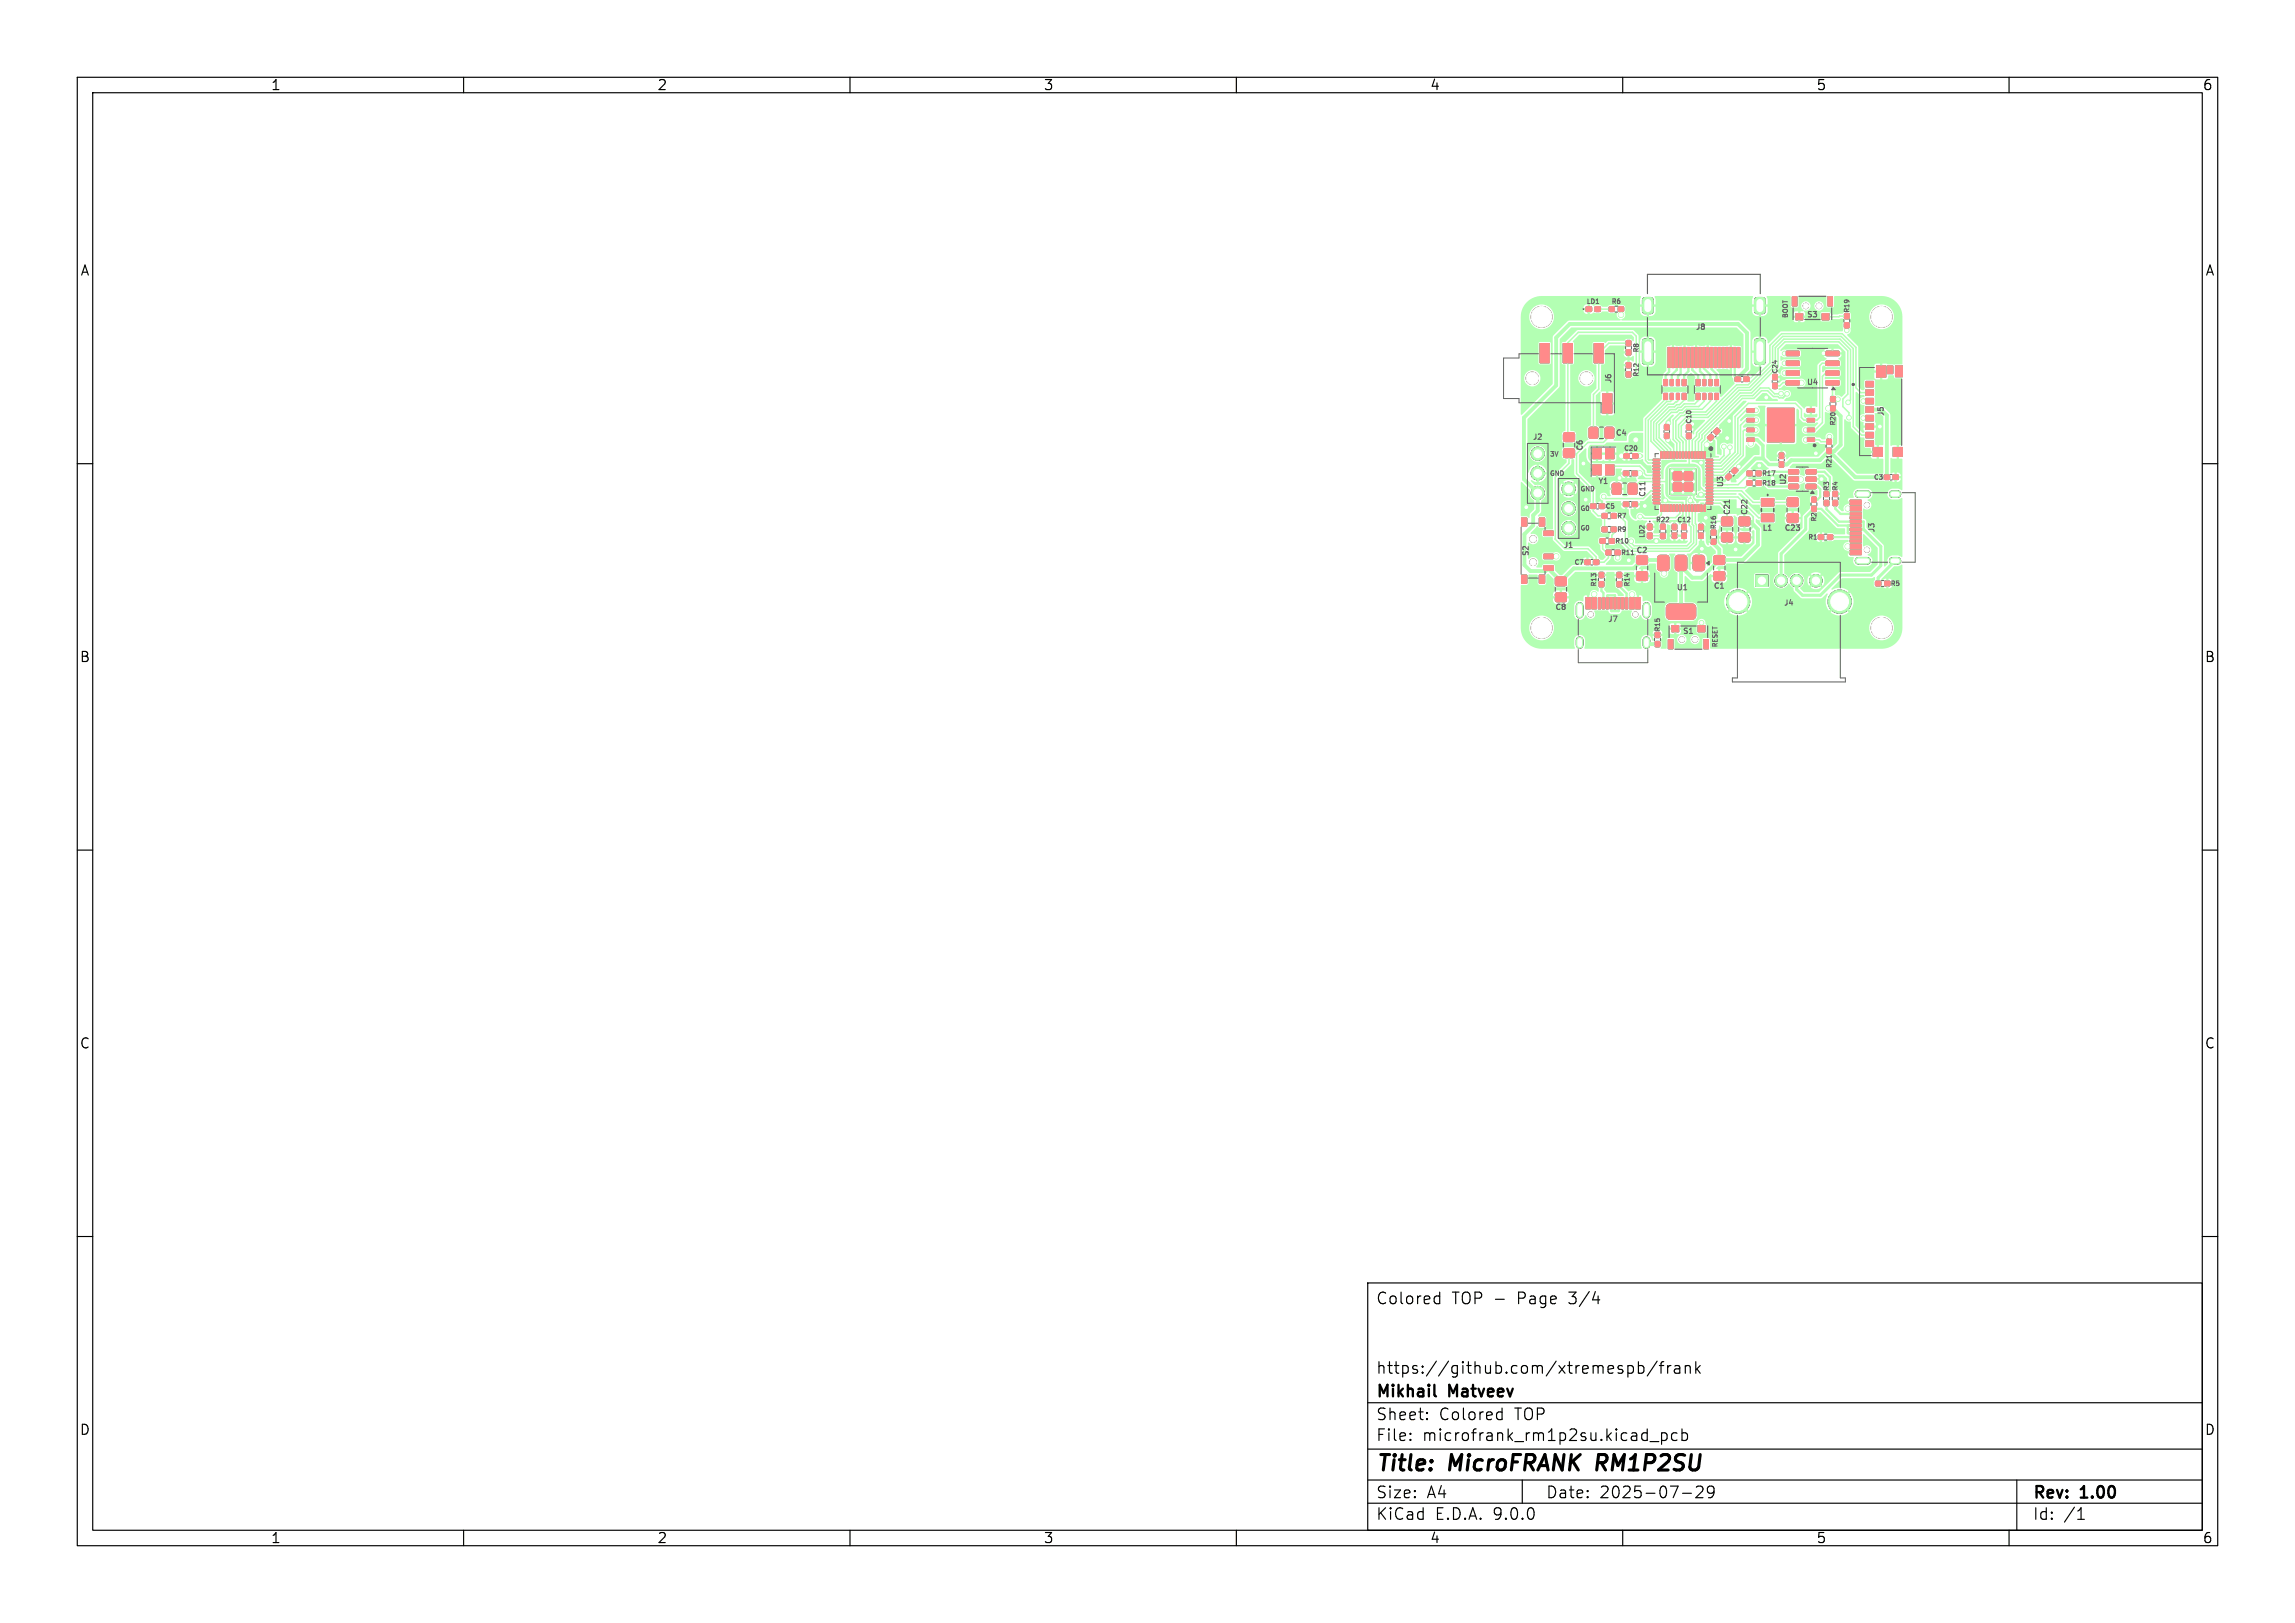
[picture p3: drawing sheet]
<svg xmlns="http://www.w3.org/2000/svg" width="297mm" height="210mm" viewBox="0 0 297 210" stroke-linecap="round" stroke-linejoin="round" font-family="sans-serif">
<defs><g id="words">
<g font-size="2.8">
<text x="178" y="190.9">Title:</text>
<text x="187.7" y="190.9">MicroFRANK</text>
<text x="207.5" y="190.9">RM1P2SU</text>
</g>
<g font-size="2.1">
<text x="178" y="169">Colored</text>
<text x="187.9" y="169">TOP -</text>
<text x="196.5" y="169">Page</text>
<text x="203.3" y="169">3/4</text>
<text x="178" y="178">https://github.com/xtremespb/frank</text>
<text x="178" y="184">Sheet:</text>
<text x="178" y="181.2">Mikhail</text>
<text x="186.2" y="184">Colored</text>
<text x="187.6" y="181.2">Matveev</text>
<text x="196.1" y="184">TOP</text>
<text x="178" y="186.7">File:</text>
<text x="184.1" y="186.7">microfrank_rm1p2su.kicad_pcb</text>
<text x="178" y="196.9">KiCad</text>
<text x="178" y="194.1">Size:</text>
<text x="184.7" y="194.1">A4</text>
<text x="185.7" y="196.9">E.D.A.</text>
<text x="193.3" y="196.9">9.0.0</text>
<text x="200" y="194.1">Date:</text>
<text x="207" y="194.1">2025-07-29</text>
<text x="263" y="194.3">Rev:</text>
<text x="263" y="196.9">Id:</text>
<text x="267.1" y="196.9">/1</text>
<text x="269.4" y="194.3">1.00</text>
</g>
<g font-size="1.8">
<text x="35" y="11.9">1</text>
<text x="85" y="11.9">2</text>
<text x="135" y="11.9">3</text>
<text x="185" y="11.9">4</text>
<text x="235" y="11.9">5</text>
<text x="285" y="11.9">6</text>
<text x="10.3" y="35.9">A</text>
<text x="285.4" y="35.9">A</text>
<text x="10.3" y="85.9">B</text>
<text x="285.3" y="85.9">B</text>
<text x="10.3" y="135.9">C</text>
<text x="285.3" y="135.9">C</text>
<text x="10.3" y="185.9">D</text>
<text x="285.3" y="185.9">D</text>
<text x="35" y="199.9">1</text>
<text x="85" y="199.9">2</text>
<text x="135" y="199.9">3</text>
<text x="185" y="199.9">4</text>
<text x="235" y="199.9">5</text>
<text x="285" y="199.9">6</text>
</g>
<g font-size="1" fill="#626262">
<text x="233.7" y="41.2">S3</text>
<text x="219.4" y="42.9">J8</text>
<text x="208.7" y="49.7" transform="rotate(-90 208.7 49.7)">J6</text>
<text x="233.7" y="50">U4</text>
<text x="244" y="53.9" transform="rotate(-90 244 53.9)">J5</text>
<text x="198.3" y="57.1">J2</text>
<text x="205" y="58.4" transform="rotate(-90 205 58.4)">C6</text>
<text x="209" y="56.6">C4</text>
<text x="206.7" y="62.8">Y1</text>
<text x="213.1" y="64.4" transform="rotate(-90 213.1 64.4)">C11</text>
<text x="223.2" y="63.2" transform="rotate(-90 223.2 63.2)">U3</text>
<text x="231.3" y="62.8" transform="rotate(-90 231.3 62.8)">U2</text>
<text x="202.3" y="71.1">J1</text>
<text x="211.7" y="71.8">C2</text>
<text x="224.1" y="66.7" transform="rotate(-90 224.1 66.7)">C21</text>
<text x="226.3" y="66.7" transform="rotate(-90 226.3 66.7)">C22</text>
<text x="228" y="68.9">L1</text>
<text x="230.8" y="68.9">C23</text>
<text x="242.8" y="69" transform="rotate(-90 242.8 69)">J3</text>
<text x="198" y="72.1" transform="rotate(-90 198 72.1)">S2</text>
<text x="216.9" y="76.6">U1</text>
<text x="221.7" y="76.4">C1</text>
<text x="201.2" y="79.1">C8</text>
<text x="208" y="80.7">J7</text>
<text x="217.7" y="82.2">S1</text>
<text x="230.8" y="78.6">J4</text>
</g>
<g font-size=".8" fill="#626262">
<text x="205.3" y="39.4">LD1</text>
<text x="208.5" y="39.4">R6</text>
<text x="231.5" y="41.2" transform="rotate(-90 231.5 41.2)">BOOT</text>
<text x="239.4" y="40.5" transform="rotate(-90 239.4 40.5)">R19</text>
<text x="212.2" y="45.6" transform="rotate(-90 212.2 45.6)">R8</text>
<text x="212.2" y="48.8" transform="rotate(-90 212.2 48.8)">R12</text>
<text x="230.1" y="48.4" transform="rotate(-90 230.1 48.4)">C24</text>
<text x="200.6" y="59.2">3V</text>
<text x="210.1" y="58.4">C20</text>
<text x="219" y="54.8" transform="rotate(-90 219 54.8)">C10</text>
<text x="237.6" y="55.1" transform="rotate(-90 237.6 55.1)">R20</text>
<text x="200.6" y="61.7">GND</text>
<text x="204.5" y="63.7">GND</text>
<text x="207.7" y="65.9">C5</text>
<text x="228" y="62.9">R18</text>
<text x="228" y="61.7">R17</text>
<text x="236.8" y="63.5" transform="rotate(-90 236.8 63.5)">R3</text>
<text x="237.1" y="60.6" transform="rotate(-90 237.1 60.6)">R21</text>
<text x="237.9" y="63.5" transform="rotate(-90 237.9 63.5)">R4</text>
<text x="242.5" y="62.2">C3</text>
<text x="204.5" y="66.2">G0</text>
<text x="204.5" y="68.7">G0</text>
<text x="209" y="70.4">R10</text>
<text x="209.2" y="67.2">R7</text>
<text x="209.2" y="68.9">R9</text>
<text x="209.8" y="71.9">R11</text>
<text x="212.9" y="69.6" transform="rotate(-90 212.9 69.6)">LD2</text>
<text x="214.3" y="67.7">R22</text>
<text x="217" y="67.7">C12</text>
<text x="222.2" y="68.5" transform="rotate(-90 222.2 68.5)">R16</text>
<text x="234" y="69.9">R1</text>
<text x="235.2" y="67.5" transform="rotate(-90 235.2 67.5)">R2</text>
<text x="203.7" y="73.2">C7</text>
<text x="206.7" y="75.9" transform="rotate(-90 206.7 75.9)">R13</text>
<text x="211" y="75.9" transform="rotate(-90 211 75.9)">R14</text>
<text x="244.7" y="75.9">R5</text>
<text x="214.9" y="81.8" transform="rotate(-90 214.9 81.8)">R15</text>
<text x="222.4" y="83.8" transform="rotate(-90 222.4 83.8)">RESET</text>
</g>
</g></defs>
<g fill="none" stroke="#000" stroke-width=".15">
<path d="M10 10h277v190h-277zM12 12h273v186h-273zM60 10v2M110 10v2M160 10v2M210 10v2M260 10v2M10 60h2M285 60h2M10 110h2M285 110h2M10 160h2"/>
<path d="M177 166h108v32h-108zM185.9 167.7l.4 .1M186.3 167.2v1.5M186.3 168.6l-.4 .1M206.1 168.2h.9M210.7 176.8l.4-.1 .3 .3v.4l-.2 .2-.1 .1-.4-.1M212 176.8l.5-.1 .2 .3v.4l-.1 .2-.1 .1-.5-.1M212 176.2v1.5M214.5 176.1l-1.3 2M214.7 176.7h.6M215.3 176.2l-.3 .1v.1v1.3M215.8 176.7v1"/>
<path d="M216.2 176.7a.38 .38 0 0 0-.4 .3M216.7 176.8l.2-.1 .4 .1 .1 .9M217.4 177.1h-.5a.29 .29 0 0 0-.2 .3 .29 .29 0 0 0 .2 .3l.5-.1M218.1 176.8a.37 .37 0 0 1 .6 .1v.8M218.1 176.7v1M219.5 176.2v1.5M219.6 177.1l.4 .6M220 176.7l-.5 .6M285 160h2M60 198v2M110 198v2M160 198v2"/>
<path d="M177 194.5h108M177 191.5h108M177 187.5h108M177 181.5h108M182.5 186.3h.1l-.1 .1M182.5 186.3v.1M182.5 185.5v.1M182.5 185.5h.1l-.1 .1M184.7 183.6v.1M184.7 183.6h-.1l.1 .1M184.7 182.8v.1M184.7 182.8h-.1l.1 .1"/>
<path d="M194 182.7l.4 .1M194.4 182.2v1.5M194.4 183.6l-.4 .1M197 191.5v3M210 198v2M213.5 186.5h1.2M215 185.4v1.5M215 185.5l.5-.1 .2 .3v.4l-.1 .2-.1 .1-.5-.1M217 185.5l-.4-.1-.3 .3v.4l.2 .2 .1 .1 .4-.1M217.7 185.5l.4-.1 .3 .3v.4l-.2 .2-.1 .1-.4-.1M217.7 184.9v1.5M217.7 193.2h1.2"/>
<path d="M219.5 192.4l.2-.1h.4a.41 .41 0 0 1 .2 .6l-.8 .9h.9M221.8 192.9l-.3 .3h-.4l-.1-.3v-.3l.1-.2 .4-.1 .2 .1a.99 .99 0 0 1-.3 1.4h-.3M260 198v2M261 191.5v6.5M268.9 196.6h.8M269 195.5l.3-.4v1.5"/>
</g>
<path d="M206.9 188.2l-.3 2" fill="none" stroke="#000" stroke-width=".4"/>
<path d="M185.6 180.5l.2 .2" fill="none" stroke="#000" stroke-width=".3"/>
<g fill="#000" stroke="#000" stroke-width=".13">
<path d="M205.3 39.7h.6v.6h-.6zM206.4 39.7h.7v.6h-.7zM208.3 39.7h.6v.6h-.6zM209.5 39.7h.6v.6h-.6zM231.9 38.4h.6v1.2h-.6zM236.5 38.4h.6v1.2h-.6zM199.3 44.4h1.2v2.5h-1.2zM202.3 44.4h1.2v2.5h-1.2zM202.4 56h.2h1.1l.1 .2-.1 .9h-.2h-1.1l-.1-.2zM202.4 58.1l.2-.1 1.1 .1 .1 .2-.1 .8-.2 .1-1.1-.1-.1-.1zM205.7 55.3h.2h.8l.1 .2-.1 1.2h-.2h-.8l-.1-.2zM206.1 58.1h1.1v1.3h-1.1z"/>
<path d="M206.3 44.4h1.2v2.5h-1.2zM207.4 50.9h1.2v2.5h-1.2zM207.8 55.3h.1h.9l.1 .2-.1 1.2h-.2h-.8l-.1-.2zM207.8 58.1h1.1v1.3h-1.1zM210.2 58.7h.6v.6h-.6zM210.5 48.1h.5v.7h-.5zM210.5 46.9h.5v.7h-.5zM210.5 44.1h.5v.6h-.5zM210.5 45.3h.5v.6h-.5zM211.3 58.7h.7v.6h-.7zM212.7 38.6l.9-.1 .3 .1v1.6l-.1 .3-.9 .1-.3-.2-.1-1.6zM212.7 43.9h1l.2 .2v2.7v.2l-.2 .1h-.9l-.2-.2-.1-2.7z"/>
<path d="M213.9 59.4h.8l.1 .2h-.8zM213.9 59.8h.8l.1 .2h-.8zM214.9 58.5h.2l-.1 .8h-.1zM215.3 58.5h.2l-.1 .8h-.1zM215.4 56.1h.6v.6h-.6zM215.4 54.9h.6v.7h-.6zM215.3 50.9h.5v.8h-.5zM215.3 49.1h.5v.8h-.5zM215.7 58.5h.2l-.1 .8h-.1zM215.8 45h.3v2.6h-.3zM216.1 58.5h.2v.8h-.2zM216.1 50.9h.4v.8h-.4z"/>
<path d="M216.1 49.1h.4v.8h-.4zM216.3 45h.3v2.6h-.3zM216.5 58.5h.2l-.1 .8h-.1zM216.9 58.5h.2v.8h-.2zM216.8 45h.3v2.6h-.3zM216.9 50.9h.4v.8h-.4zM216.9 49.1h.4v.8h-.4zM217.3 58.5h.2l-.1 .8h-.1zM217.3 45h.3v2.6h-.3zM217.7 58.5h.2v.8h-.2zM217.9 45h.2v2.6h-.2zM217.7 50.9h.5v.8h-.5z"/>
<path d="M217.7 49.1h.5v.8h-.5zM218.1 58.5h.2l-.1 .8h-.1zM218.3 56.1h.5v.6h-.5zM218.3 54.9h.5v.7h-.5zM218.4 45h.3v2.6h-.3zM218.5 58.5h.2v.8h-.2zM218.9 58.5h.2l-.1 .8h-.1zM218.8 45h.4v2.6h-.4zM219.3 58.5h.2v.8h-.2zM219.3 45h.3v2.6h-.3zM219.7 58.5h.2l-.1 .8h-.1zM219.5 50.9h.5v.8h-.5z"/>
<path d="M219.5 49.1h.5v.8h-.5zM219.8 45h.3v2.6h-.3zM220.1 58.5h.2v.8h-.2zM220.3 45h.3v2.6h-.3zM220.5 58.5h.2l-.1 .8h-.1zM220.3 50.9h.4v.8h-.4zM220.3 49.1h.4v.8h-.4zM221.3 56.2h.2l.3 .4-.5 .4-.3-.4zM220.8 45h.3v2.6h-.3zM221.1 50.9h.4v.8h-.4zM221.1 49.1h.4v.8h-.4zM220.8 59.8h.8l.1 .2h-.9z"/>
<path d="M220.8 59.5l.8-.1 .1 .2h-.9zM221.4 45h.3v2.6h-.3zM221.8 55.7l.4-.3 .4 .4-.5 .4-.3-.2zM221.9 45h.3v2.6h-.3zM221.9 50.9h.5v.8h-.5zM221.9 49.1h.5v.8h-.5zM222.3 45h.3v2.6h-.3zM222.8 45h.3v2.6h-.3zM223.3 45h.3v2.6h-.3zM223.8 45h.3v2.6h-.3zM224.6 48.8h.6v.5h-.6zM224.4 45h.2v2.6h-.2z"/>
<path d="M224.9 45h.3v2.6h-.3zM225.7 48.8h.6v.5h-.6zM226.1 52.9h.9v.4h-.9zM226.1 54.1h.9v.5h-.9zM226.1 55.4h.9v.5h-.9zM226.1 56.7h.9v.4h-.9zM227.2 43.9h1l.2 .2v2.7v.2l-.2 .1h-.9l-.2-.2v-2.7zM227.2 38.6l.9-.1 .3 .1v1.6l-.1 .3-.9 .1-.3-.2v-1.6zM229.4 49.6h.6v.6h-.6zM229.4 48.5h.6v.6h-.6zM230.3 58.6h.5v.7h-.5zM228.7 52.8h3.5v4.4h-3.5z"/>
<path d="M232.4 40.6h.9v.8h-.9zM231.2 45.5l1.6-.1 .1 .2v.3l-.2 .1h-1.5l-.1-.1zM231.2 46.7h1.6l.1 .2v.3l-.2 .1h-1.5l-.1-.1zM231.2 48h1.6l.1 .1v.4l-.2 .1h-1.5l-.1-.2zM231.2 49.3h1.6l.1 .1v.3l-.2 .1h-1.5l-.1-.1zM233.9 56.7h.9v.4h-.9zM233.9 55.4h.9v.5h-.9zM233.9 54.1h.9v.5h-.9zM233.9 52.9h.9v.4h-.9zM235.8 40.6h.9v.8h-.9zM236.4 58h.6v.7h-.6zM236.4 56.8h.6v.7h-.6z"/>
<path d="M236.9 51.3h.6v.7h-.6zM236.9 52.5h.6v.7h-.6zM236.3 49.3h1.6l.1 .1v.3l-.1 .1h-1.5l-.1-.1zM236.3 48h1.6l.1 .1v.4l-.1 .1h-1.5l-.1-.2zM236.3 46.7h1.6l.1 .2v.3l-.1 .1h-1.5l-.1-.1zM236.3 45.5l1.6-.1 .1 .2v.3l-.1 .1h-1.5l-.1-.1zM238.7 41.8h.6v.6h-.6zM238.7 40.6h.6v.6h-.6zM241.5 49.4h1v.7h-1zM241.5 50.5h1v.7h-1zM241.5 51.6h1v.7h-1zM241.5 52.7h1v.7h-1z"/>
<path d="M241.5 53.8h1v.7h-1zM241.5 54.9h1v.7h-1zM241.5 56h1v.7h-1zM241.5 57.1h1v.7h-1zM242.4 57.9h1.2v1.2h-1.2zM242.8 47.4h1.3v1.4h-1.3zM244.2 47.4h.7v1h-.7zM245 57.9h1.2v1.2h-1.2zM245.3 47.4h.9v1.4h-.9zM196.9 74.4l.7 .1-.1 1-.6-.1zM196.9 67l.7 .1-.1 1-.6-.1zM199.2 74.4l.7 .1-.1 1-.6-.1z"/>
<path d="M199.2 67l.7 .1-.1 1-.6-.1zM199.8 68.7h1.2v.5l-1.2 .1zM199.8 71.7h1.2v.5l-1.2 .1zM199.8 73.2h1.2v.5l-1.2 .1zM201.3 74.7l.2-.1 1.2 .1v.2v.8l-.2 .1-1.2-.1v-.1zM201.3 76.8l.2-.1 1.2 .1v.2v.8l-.2 .1-1.2-.1v-.2zM205.2 77.3h.6v1.5h-.6zM205.1 72.5h.7v.5h-.7zM205.9 65.2h.6v.6h-.6zM206 77.3h.6v1.5h-.6zM206.1 60.2h1.1v1.3h-1.1zM206.8 77.3h.3v1.5h-.3z"/>
<path d="M206.2 72.5h.7v.5h-.7zM207 65.2h.6v.6h-.6zM207.1 69.7h.6v.6h-.6zM207.3 66.5h.7v.5h-.7zM207.3 68.2h.7v.6h-.7zM207.3 77.3h.3v1.5h-.3zM207 74.1h.5v.6h-.5zM207 75.3h.5v.6h-.5zM207.8 60.2h1.1v1.3h-1.1zM207.8 71.2h.7v.6h-.7zM207.9 77.3h.3v1.5h-.3zM208.3 69.7h.6v.6h-.6z"/>
<path d="M208.4 77.3h.3v1.5h-.3zM208.5 66.5h.7v.5h-.7zM208.5 68.2h.7v.6h-.7zM208.8 77.3h.4v1.5h-.4zM209 71.2h.7v.6h-.7zM209.3 77.3h.3v1.5h-.3zM209.3 74.1h.5v.6h-.5zM209.3 75.3h.5v.6h-.5zM208.7 62.6l.2-.1 .8 .1 .1 .2-.1 1.1-.2 .1-.8-.1-.1-.2zM209.8 77.3h.3v1.5h-.3zM210.3 77.3h.3v1.5h-.3zM210.1 61h.7v.5h-.7z"/>
<path d="M210.1 65h.7v.5h-.7zM210.9 77.3h.6v1.5h-.6zM211.7 77.3h.6v1.5h-.6zM210.8 62.6l.1-.1 .9 .1 .1 .2-.1 1.1-.2 .1-.8-.1-.1-.2zM211.2 61h.7v.5h-.7zM211.2 65h.7v.5h-.7zM211.8 71.9h.2h1.2v.2v.9l-.2 .1-1.2-.1v-.2zM211.8 74h.2h1.2v.2v.9h-.2h-1.2v-.2zM213.2 67.8h.6v.7h-.6zM213.2 69h.6v.7h-.6zM213.9 60.2h.8l.1 .2h-.8zM213.9 60.6h.8l.1 .2h-.8z"/>
<path d="M213.9 61h.8l.1 .2h-.8zM213.9 61.4h.8l.1 .2h-.8zM213.9 61.8h.8l.1 .2h-.8zM213.9 62.2h.8l.1 .2h-.8zM213.9 62.6h.8l.1 .2h-.8zM213.9 63h.8l.1 .2h-.8zM213.9 63.4h.8l.1 .2h-.8zM213.9 63.8h.8l.1 .2h-.8zM213.9 64.2h.8l.1 .2h-.8zM213.9 64.6h.8l.1 .2h-.8zM213.9 65h.8l.1 .2h-.8zM214.9 69h.6v.7h-.6z"/>
<path d="M214.9 67.8h.6v.7h-.6zM214.9 65.4h.2l-.1 .8-.1-.1zM215.3 65.3l.2 .1-.1 .8-.1-.1zM214.7 71.9h.9l.3 .1 .1 1.5-.2 .3-.9 .1-.3-.2-.1-1.5zM215.7 65.3l.2 .1-.1 .8-.1-.1zM216.1 60.7h3.4v3.3h-3.4zM216.1 65.3l.2 .1v.8l-.2-.1zM216.5 65.3l.2 .1-.1 .8-.1-.1zM216.4 67.9h.6v.6h-.6zM216.4 69h.6v.6h-.6zM216.9 65.3l.2 .1v.8l-.2-.1zM217.3 65.3l.2 .1-.1 .8-.1-.1z"/>
<path d="M217.7 65.3l.2 .1v.8l-.2-.1zM216.9 72l.3-.1h.8l.2 .1 .1 1.5-.2 .3-.9 .1-.3-.2-.1-.2zM217.7 67.9h.5v.6h-.5zM217.7 69h.5v.6h-.5zM218.1 65.3l.2 .1-.1 .8-.1-.1zM218.5 65.3l.2 .1v.8l-.2-.1zM215.8 78.3l.3-.1h3.1l.2 .3v1.4l-.2 .2-.2 .1-3.1-.1-.2-.2v-.2v-1.2zM218.9 65.3l.2 .1-.1 .8-.1-.1zM219.3 65.3l.2 .1v.8l-.2-.1zM219.7 65.3l.2 .1-.1 .8-.1-.1zM219.3 71.9h.9l.3 .1 .1 1.5-.2 .3-.9 .1-.3-.2-.1-1.5zM220.1 65.3l.2 .1v.8l-.2-.1z"/>
<path d="M219.9 67.9h.5v.6h-.5zM219.9 69h.5v.6h-.5zM220.5 65.3l.2 .1-.1 .8-.1-.1zM221.5 69.8h.5v.6h-.5zM221.5 68.6h.5v.6h-.5zM220.8 65h.8l.1 .2h-.9zM220.8 64.6h.8l.1 .2h-.9zM220.8 64.2h.8l.1 .2h-.9zM220.8 63.8h.8l.1 .2h-.9zM220.8 63.4h.8l.1 .2h-.9zM220.8 63h.8l.1 .2h-.9zM220.8 62.6h.8l.1 .2h-.9z"/>
<path d="M220.8 62.2h.8l.1 .2h-.9zM220.8 61.8h.8l.1 .2h-.9zM220.8 61.4h.8l.1 .2h-.9zM220.8 61h.8l.1 .2h-.9zM220.8 60.6h.8l.1 .2h-.9zM220.8 60.2h.8l.1 .2h-.9zM221.8 71.9h.2h1.2v.2v.9l-.2 .1-1.2-.1v-.2zM221.8 74h.2h1.2v.2v.9h-.2h-1.2v-.2zM223.6 61.3h.2l.3 .4-.4 .4-.4-.4zM222.8 66.9h.2h1.2v.2v.9l-.2 .1-1.2-.1v-.2zM222.8 69h.2h1.2v.2v.9h-.2h-1.2v-.2zM224.4 60.5h.2l.3 .4-.4 .4-.4-.4z"/>
<path d="M225.1 66.9h.2h1.1l.1 .2-.1 .9-.2 .1-1.1-.1-.1-.2zM225.1 69h.2h1.1l.1 .2-.1 .9h-.2h-1.1l-.1-.2zM226.1 62.2h.6v.6h-.6zM226.1 61h.6v.5h-.6zM227.2 74.4h1.6v1.5h-1.6zM227.9 64.5h1.6v1h-1.6zM227.9 66.5h1.6v1h-1.6zM227.3 62.2h.6v.6h-.6zM227.3 61h.6v.5h-.6zM230.3 59.8h.5v.6h-.5zM231.3 64.4h.2h1.2v.2v.9l-.2 .1-1.2-.1v-.2zM231.3 66.5h.2h1.2v.2v.9h-.2h-1.2v-.2z"/>
<path d="M231.5 60.8h1.2l.1 .1v.4l-.2 .1-1.1-.1-.1-.1zM231.5 61.7h1.2l.1 .2v.3l-.2 .1h-1.1l-.1-.1zM231.5 62.7h1.2l.1 .1v.4l-.2 .1-1.1-.1-.1-.1zM234.5 64.3h.5v.7h-.5zM234.5 65.5h.5v.7h-.5zM233.8 62.7h1.2v.1v.4l-.1 .1-1.1-.1-.1-.1zM233.8 61.7h1.2v.2v.3l-.1 .1h-1.1l-.1-.1zM233.8 60.8h1.2v.1v.4l-.1 .1-1.1-.1-.1-.1zM235.3 69.2h.7v.6h-.7zM236.5 69.2h.7v.6h-.7zM236.1 63.6h.5v.6h-.5zM236.1 64.8h.5v.6h-.5z"/>
<path d="M237.2 63.6h.6v.6h-.6zM237.2 64.8h.6v.6h-.6zM239.4 71.2h1.5v.6h-1.5zM239.4 70.4h1.5v.6h-1.5zM239.4 69.9h1.5v.3h-1.5zM239.4 69.4h1.5v.3h-1.5zM239.4 68.9h1.5v.3h-1.5zM239.4 68.4h1.5v.3h-1.5zM239.4 67.9h1.5v.3h-1.5zM239.4 67.4h1.5v.3h-1.5zM239.4 66.9h1.5v.3h-1.5zM239.4 66.4h1.5v.3h-1.5z"/>
<path d="M239.4 65.5h1.5v.6h-1.5zM239.4 64.7h1.5v.6h-1.5zM242.7 75.2h.7v.6h-.7zM243.9 75.2h.7v.6h-.7zM243.9 61.5h.6v.5h-.6zM245 61.5h.6v.5h-.6zM214.2 83h.6v.7h-.6zM214.2 81.8h.6v.7h-.6zM215.9 82.8h.6v1.2h-.6zM216.3 81h1v.8h-1zM219.8 81h.8v.8h-.8zM220.5 82.8h.6v1.2h-.6z"/>
<circle cx="233.7" cy="39.6" r=".35"/>
<circle cx="235.4" cy="39.6" r=".35"/>
<circle cx="198.3" cy="48.9" r=".8"/>
<circle cx="199" cy="58.7" r=".85"/>
<circle cx="199.5" cy="41" r="1.35"/>
<circle cx="205.3" cy="48.9" r=".8"/>
<circle cx="243.5" cy="41" r="1.35"/>
<circle cx="198.4" cy="69.8" r=".43"/>
<circle cx="198.4" cy="72.8" r=".43"/>
<circle cx="199" cy="61.2" r=".85"/>
<circle cx="199" cy="63.8" r=".85"/>
<circle cx="203" cy="65.8" r=".85"/>
<circle cx="203" cy="63.2" r=".85"/>
<circle cx="203" cy="68.3" r=".85"/>
<circle cx="205.9" cy="79.5" r=".32"/>
<circle cx="211.6" cy="79.5" r=".32"/>
<circle cx="224.9" cy="77.8" r="1.5"/>
<circle cx="230.5" cy="75.1" r=".8"/>
<circle cx="232.5" cy="75.1" r=".8"/>
<circle cx="235" cy="75.1" r=".8"/>
<circle cx="238.1" cy="77.8" r="1.5"/>
<circle cx="241.6" cy="65.4" r=".32"/>
<circle cx="241.6" cy="71.1" r=".32"/>
<circle cx="199.5" cy="81.2" r="1.35"/>
<circle cx="217.7" cy="82.7" r=".35"/>
<circle cx="219.4" cy="82.7" r=".35"/>
<circle cx="243.5" cy="81.2" r="1.35"/>
</g>
<path d="M204.4 78.4v1.1M213.1 78.4v1.1M240.5 72.6h1.1M240.5 63.9h1.1M244.9 72.6h.6M244.9 63.9h.6M204.4 82.9v.6M213.1 82.9v.6" fill="none" stroke="#000" stroke-width="1"/>
<g fill="#b3ffb3" stroke="#b3ffb3" stroke-width=".13">
<path d="M233.9 56.7h.9v.4h-.9z"/>
<path d="M233.9 55.4h.9v.5h-.9z"/>
<path d="M233.9 54.1h.9v.5h-.9z"/>
<path d="M233.9 52.9h.9v.4h-.9z"/>
<path d="M228.7 52.8h3.5v4.4h-3.5z"/>
<path d="M226.1 52.9h.9v.4h-.9z"/>
<path d="M226.1 54.1h.9v.5h-.9z"/>
<path d="M226.1 55.4h.9v.5h-.9z"/>
<path d="M226.1 56.7h.9v.4h-.9z"/>
<path d="M207 74.1h.5v.6h-.5z"/>
<path d="M207 75.3h.5v.6h-.5z"/>
<path d="M227.2 74.4h1.6v1.5h-1.6z"/>
<path d="M202.4 56h.2h1.1l.1 .2-.1 .9h-.2h-1.1l-.1-.2z"/>
<path d="M202.4 58.1l.2-.1 1.1 .1 .1 .2-.1 .8-.2 .1-1.1-.1-.1-.1z"/>
<path d="M207.3 66.5h.7v.5h-.7z"/>
<path d="M208.5 66.5h.7v.5h-.7z"/>
<path d="M245 61.5h.6v.5h-.6z"/>
<path d="M243.9 61.5h.6v.5h-.6z"/>
<path d="M230.3 59.8h.5v.6h-.5z"/>
<path d="M230.3 58.6h.5v.7h-.5z"/>
<path d="M206.2 72.5h.7v.5h-.7z"/>
<path d="M205.1 72.5h.7v.5h-.7z"/>
<path d="M215.8 45h.3v2.6h-.3z"/>
<path d="M216.3 45h.3v2.6h-.3z"/>
<path d="M216.8 45h.3v2.6h-.3z"/>
<path d="M217.3 45h.3v2.6h-.3z"/>
<path d="M217.9 45h.2v2.6h-.2z"/>
<path d="M218.4 45h.3v2.6h-.3z"/>
<path d="M218.8 45h.4v2.6h-.4z"/>
<path d="M219.3 45h.3v2.6h-.3z"/>
<path d="M219.8 45h.3v2.6h-.3z"/>
<path d="M220.3 45h.3v2.6h-.3z"/>
<path d="M220.8 45h.3v2.6h-.3z"/>
<path d="M221.4 45h.3v2.6h-.3z"/>
<path d="M221.9 45h.3v2.6h-.3z"/>
<path d="M222.3 45h.3v2.6h-.3z"/>
<path d="M222.8 45h.3v2.6h-.3z"/>
<path d="M223.3 45h.3v2.6h-.3z"/>
<path d="M223.8 45h.3v2.6h-.3z"/>
<path d="M224.4 45h.2v2.6h-.2z"/>
<path d="M224.9 45h.3v2.6h-.3z"/>
<path d="M227.2 43.9h1l.2 .2v2.7v.2l-.2 .1h-.9l-.2-.2v-2.7z"/>
<path d="M227.2 38.6l.9-.1 .3 .1v1.6l-.1 .3-.9 .1-.3-.2v-1.6z"/>
<path d="M212.7 38.6l.9-.1 .3 .1v1.6l-.1 .3-.9 .1-.3-.2-.1-1.6z"/>
<path d="M212.7 43.9h1l.2 .2v2.7v.2l-.2 .1h-.9l-.2-.2-.1-2.7z"/>
<path d="M208.3 39.7h.6v.6h-.6z"/>
<path d="M209.5 39.7h.6v.6h-.6z"/>
<path d="M205.7 55.3h.2h.8l.1 .2-.1 1.2h-.2h-.8l-.1-.2z"/>
<path d="M207.8 55.3h.1h.9l.1 .2-.1 1.2h-.2h-.8l-.1-.2z"/>
<path d="M233.8 62.7h1.2v.1v.4l-.1 .1-1.1-.1-.1-.1z"/>
<path d="M233.8 61.7h1.2v.2v.3l-.1 .1h-1.1l-.1-.1z"/>
<path d="M233.8 60.8h1.2v.1v.4l-.1 .1-1.1-.1-.1-.1z"/>
<path d="M231.5 60.8h1.2l.1 .1v.4l-.2 .1-1.1-.1-.1-.1z"/>
<path d="M231.5 61.7h1.2l.1 .2v.3l-.2 .1h-1.1l-.1-.1z"/>
<path d="M231.5 62.7h1.2l.1 .1v.4l-.2 .1-1.1-.1-.1-.1z"/>
<path d="M201.3 74.7l.2-.1 1.2 .1v.2v.8l-.2 .1-1.2-.1v-.1z"/>
<path d="M201.3 76.8l.2-.1 1.2 .1v.2v.8l-.2 .1-1.2-.1v-.2z"/>
<path d="M207.3 68.2h.7v.6h-.7z"/>
<path d="M208.5 68.2h.7v.6h-.7z"/>
<path d="M236.4 58h.6v.7h-.6z"/>
<path d="M236.4 56.8h.6v.7h-.6z"/>
<path d="M205.3 39.7h.6v.6h-.6z"/>
<path d="M206.4 39.7h.7v.6h-.7z"/>
<path d="M210.2 58.7h.6v.6h-.6z"/>
<path d="M211.3 58.7h.7v.6h-.7z"/>
<path d="M205.9 65.2h.6v.6h-.6z"/>
<path d="M207 65.2h.6v.6h-.6z"/>
<path d="M236.1 63.6h.5v.6h-.5z"/>
<path d="M236.1 64.8h.5v.6h-.5z"/>
<path d="M205.2 77.3h.6v1.5h-.6z"/>
<path d="M206 77.3h.6v1.5h-.6z"/>
<path d="M206.8 77.3h.3v1.5h-.3z"/>
<path d="M207.3 77.3h.3v1.5h-.3z"/>
<path d="M207.9 77.3h.3v1.5h-.3z"/>
<path d="M208.4 77.3h.3v1.5h-.3z"/>
<path d="M208.8 77.3h.4v1.5h-.4z"/>
<path d="M209.3 77.3h.3v1.5h-.3z"/>
<path d="M209.8 77.3h.3v1.5h-.3z"/>
<path d="M210.3 77.3h.3v1.5h-.3z"/>
<path d="M210.9 77.3h.6v1.5h-.6z"/>
<path d="M211.7 77.3h.6v1.5h-.6z"/>
<path d="M207.8 71.2h.7v.6h-.7z"/>
<path d="M209 71.2h.7v.6h-.7z"/>
<path d="M219.5 50.9h.5v.8h-.5z"/>
<path d="M220.3 50.9h.4v.8h-.4z"/>
<path d="M221.1 50.9h.4v.8h-.4z"/>
<path d="M221.9 50.9h.5v.8h-.5z"/>
<path d="M221.9 49.1h.5v.8h-.5z"/>
<path d="M221.1 49.1h.4v.8h-.4z"/>
<path d="M220.3 49.1h.4v.8h-.4z"/>
<path d="M219.5 49.1h.5v.8h-.5z"/>
<path d="M236.9 51.3h.6v.7h-.6z"/>
<path d="M236.9 52.5h.6v.7h-.6z"/>
<path d="M237.2 63.6h.6v.6h-.6z"/>
<path d="M237.2 64.8h.6v.6h-.6z"/>
<path d="M238.7 41.8h.6v.6h-.6z"/>
<path d="M238.7 40.6h.6v.6h-.6z"/>
<path d="M219.3 71.9h.9l.3 .1 .1 1.5-.2 .3-.9 .1-.3-.2-.1-1.5z"/>
<path d="M216.9 72l.3-.1h.8l.2 .1 .1 1.5-.2 .3-.9 .1-.3-.2-.1-.2z"/>
<path d="M215.8 78.3l.3-.1h3.1l.2 .3v1.4l-.2 .2-.2 .1-3.1-.1-.2-.2v-.2v-1.2z"/>
<path d="M214.7 71.9h.9l.3 .1 .1 1.5-.2 .3-.9 .1-.3-.2-.1-1.5z"/>
<path d="M234.5 64.3h.5v.7h-.5z"/>
<path d="M234.5 65.5h.5v.7h-.5z"/>
<path d="M199.8 68.7h1.2v.5l-1.2 .1z"/>
<path d="M199.8 71.7h1.2v.5l-1.2 .1z"/>
<path d="M199.8 73.2h1.2v.5l-1.2 .1z"/>
<path d="M196.9 74.4l.7 .1-.1 1-.6-.1z"/>
<path d="M199.2 74.4l.7 .1-.1 1-.6-.1z"/>
<path d="M196.9 67l.7 .1-.1 1-.6-.1z"/>
<path d="M199.2 67l.7 .1-.1 1-.6-.1z"/>
<path d="M225.1 66.9h.2h1.1l.1 .2-.1 .9-.2 .1-1.1-.1-.1-.2z"/>
<path d="M225.1 69h.2h1.1l.1 .2-.1 .9h-.2h-1.1l-.1-.2z"/>
<path d="M227.9 64.5h1.6v1h-1.6z"/>
<path d="M227.9 66.5h1.6v1h-1.6z"/>
<path d="M206.1 58.1h1.1v1.3h-1.1z"/>
<path d="M206.1 60.2h1.1v1.3h-1.1z"/>
<path d="M207.8 60.2h1.1v1.3h-1.1z"/>
<path d="M207.8 58.1h1.1v1.3h-1.1z"/>
<path d="M207.1 69.7h.6v.6h-.6z"/>
<path d="M208.3 69.7h.6v.6h-.6z"/>
<path d="M227.3 62.2h.6v.6h-.6z"/>
<path d="M226.1 62.2h.6v.6h-.6z"/>
<path d="M220.5 82.8h.6v1.2h-.6z"/>
<path d="M215.9 82.8h.6v1.2h-.6z"/>
<path d="M219.8 81h.8v.8h-.8z"/>
<path d="M216.3 81h1v.8h-1z"/>
<path d="M217.7 67.9h.5v.6h-.5z"/>
<path d="M217.7 69h.5v.6h-.5z"/>
<path d="M202.3 44.4h1.2v2.5h-1.2z"/>
<path d="M199.3 44.4h1.2v2.5h-1.2z"/>
<path d="M207.4 50.9h1.2v2.5h-1.2z"/>
<path d="M206.3 44.4h1.2v2.5h-1.2z"/>
<path d="M214.9 69h.6v.7h-.6z"/>
<path d="M214.9 67.8h.6v.7h-.6z"/>
<path d="M210.5 48.1h.5v.7h-.5z"/>
<path d="M210.5 46.9h.5v.7h-.5z"/>
<path d="M215.4 56.1h.6v.6h-.6z"/>
<path d="M215.4 54.9h.6v.7h-.6z"/>
<path d="M219.9 67.9h.5v.6h-.5z"/>
<path d="M219.9 69h.5v.6h-.5z"/>
<path d="M222.8 66.9h.2h1.2v.2v.9l-.2 .1-1.2-.1v-.2z"/>
<path d="M222.8 69h.2h1.2v.2v.9h-.2h-1.2v-.2z"/>
<path d="M214.2 83h.6v.7h-.6z"/>
<path d="M214.2 81.8h.6v.7h-.6z"/>
<path d="M231.3 64.4h.2h1.2v.2v.9l-.2 .1-1.2-.1v-.2z"/>
<path d="M231.3 66.5h.2h1.2v.2v.9h-.2h-1.2v-.2z"/>
<path d="M242.4 57.9h1.2v1.2h-1.2z"/>
<path d="M245 57.9h1.2v1.2h-1.2z"/>
<path d="M242.8 47.4h1.3v1.4h-1.3z"/>
<path d="M244.2 47.4h.7v1h-.7z"/>
<path d="M245.3 47.4h.9v1.4h-.9z"/>
<path d="M241.5 49.4h1v.7h-1z"/>
<path d="M241.5 50.5h1v.7h-1z"/>
<path d="M241.5 51.6h1v.7h-1z"/>
<path d="M241.5 52.7h1v.7h-1z"/>
<path d="M241.5 53.8h1v.7h-1z"/>
<path d="M241.5 54.9h1v.7h-1z"/>
<path d="M241.5 56h1v.7h-1z"/>
<path d="M241.5 57.1h1v.7h-1z"/>
<path d="M213.2 67.8h.6v.7h-.6z"/>
<path d="M213.2 69h.6v.7h-.6z"/>
<path d="M210.8 62.6l.1-.1 .9 .1 .1 .2-.1 1.1-.2 .1-.8-.1-.1-.2z"/>
<path d="M208.7 62.6l.2-.1 .8 .1 .1 .2-.1 1.1-.2 .1-.8-.1-.1-.2z"/>
<path d="M209.3 74.1h.5v.6h-.5z"/>
<path d="M209.3 75.3h.5v.6h-.5z"/>
<path d="M211.2 61h.7v.5h-.7z"/>
<path d="M210.1 61h.7v.5h-.7z"/>
<path d="M215.3 50.9h.5v.8h-.5z"/>
<path d="M216.1 50.9h.4v.8h-.4z"/>
<path d="M216.9 50.9h.4v.8h-.4z"/>
<path d="M217.7 50.9h.5v.8h-.5z"/>
<path d="M217.7 49.1h.5v.8h-.5z"/>
<path d="M216.9 49.1h.4v.8h-.4z"/>
<path d="M216.1 49.1h.4v.8h-.4z"/>
<path d="M215.3 49.1h.5v.8h-.5z"/>
<path d="M235.3 69.2h.7v.6h-.7z"/>
<path d="M236.5 69.2h.7v.6h-.7z"/>
<path d="M218.3 56.1h.5v.6h-.5z"/>
<path d="M218.3 54.9h.5v.7h-.5z"/>
<path d="M210.5 44.1h.5v.6h-.5z"/>
<path d="M210.5 45.3h.5v.6h-.5z"/>
<path d="M221.5 69.8h.5v.6h-.5z"/>
<path d="M221.5 68.6h.5v.6h-.5z"/>
<path d="M242.7 75.2h.7v.6h-.7z"/>
<path d="M243.9 75.2h.7v.6h-.7z"/>
<path d="M211.8 71.9h.2h1.2v.2v.9l-.2 .1-1.2-.1v-.2z"/>
<path d="M211.8 74h.2h1.2v.2v.9h-.2h-1.2v-.2z"/>
<path d="M223.6 61.3h.2l.3 .4-.4 .4-.4-.4z"/>
<path d="M224.4 60.5h.2l.3 .4-.4 .4-.4-.4z"/>
<path d="M227.3 61h.6v.5h-.6z"/>
<path d="M226.1 61h.6v.5h-.6z"/>
<path d="M221.3 56.2h.2l.3 .4-.5 .4-.3-.4z"/>
<path d="M221.8 55.7l.4-.3 .4 .4-.5 .4-.3-.2z"/>
<path d="M236.3 49.3h1.6l.1 .1v.3l-.1 .1h-1.5l-.1-.1z"/>
<path d="M236.3 48h1.6l.1 .1v.4l-.1 .1h-1.5l-.1-.2z"/>
<path d="M236.3 46.7h1.6l.1 .2v.3l-.1 .1h-1.5l-.1-.1z"/>
<path d="M236.3 45.5l1.6-.1 .1 .2v.3l-.1 .1h-1.5l-.1-.1z"/>
<path d="M231.2 45.5l1.6-.1 .1 .2v.3l-.2 .1h-1.5l-.1-.1z"/>
<path d="M231.2 46.7h1.6l.1 .2v.3l-.2 .1h-1.5l-.1-.1z"/>
<path d="M231.2 48h1.6l.1 .1v.4l-.2 .1h-1.5l-.1-.2z"/>
<path d="M231.2 49.3h1.6l.1 .1v.3l-.2 .1h-1.5l-.1-.1z"/>
<path d="M216.4 67.9h.6v.6h-.6z"/>
<path d="M216.4 69h.6v.6h-.6z"/>
<path d="M229.4 49.6h.6v.6h-.6z"/>
<path d="M229.4 48.5h.6v.6h-.6z"/>
<path d="M231.9 38.4h.6v1.2h-.6z"/>
<path d="M236.5 38.4h.6v1.2h-.6z"/>
<path d="M232.4 40.6h.9v.8h-.9z"/>
<path d="M235.8 40.6h.9v.8h-.9z"/>
<path d="M220.5 58.5h.2l-.1 .8h-.1z"/>
<path d="M220.1 58.5h.2v.8h-.2z"/>
<path d="M219.7 58.5h.2l-.1 .8h-.1z"/>
<path d="M219.3 58.5h.2v.8h-.2z"/>
<path d="M218.9 58.5h.2l-.1 .8h-.1z"/>
<path d="M218.5 58.5h.2v.8h-.2z"/>
<path d="M218.1 58.5h.2l-.1 .8h-.1z"/>
<path d="M217.7 58.5h.2v.8h-.2z"/>
<path d="M217.3 58.5h.2l-.1 .8h-.1z"/>
<path d="M216.9 58.5h.2v.8h-.2z"/>
<path d="M216.5 58.5h.2l-.1 .8h-.1z"/>
<path d="M216.1 58.5h.2v.8h-.2z"/>
<path d="M215.7 58.5h.2l-.1 .8h-.1z"/>
<path d="M215.3 58.5h.2l-.1 .8h-.1z"/>
<path d="M214.9 58.5h.2l-.1 .8h-.1z"/>
<path d="M213.9 59.4h.8l.1 .2h-.8z"/>
<path d="M213.9 59.8h.8l.1 .2h-.8z"/>
<path d="M213.9 60.2h.8l.1 .2h-.8z"/>
<path d="M213.9 60.6h.8l.1 .2h-.8z"/>
<path d="M213.9 61h.8l.1 .2h-.8z"/>
<path d="M213.9 61.4h.8l.1 .2h-.8z"/>
<path d="M213.9 61.8h.8l.1 .2h-.8z"/>
<path d="M213.9 62.2h.8l.1 .2h-.8z"/>
<path d="M213.9 62.6h.8l.1 .2h-.8z"/>
<path d="M213.9 63h.8l.1 .2h-.8z"/>
<path d="M213.9 63.4h.8l.1 .2h-.8z"/>
<path d="M213.9 63.8h.8l.1 .2h-.8z"/>
<path d="M213.9 64.2h.8l.1 .2h-.8z"/>
<path d="M213.9 64.6h.8l.1 .2h-.8z"/>
<path d="M213.9 65h.8l.1 .2h-.8z"/>
<path d="M214.9 65.4h.2l-.1 .8-.1-.1z"/>
<path d="M215.3 65.3l.2 .1-.1 .8-.1-.1z"/>
<path d="M215.7 65.3l.2 .1-.1 .8-.1-.1z"/>
<path d="M216.1 65.3l.2 .1v.8l-.2-.1z"/>
<path d="M216.5 65.3l.2 .1-.1 .8-.1-.1z"/>
<path d="M216.9 65.3l.2 .1v.8l-.2-.1z"/>
<path d="M217.3 65.3l.2 .1-.1 .8-.1-.1z"/>
<path d="M217.7 65.3l.2 .1v.8l-.2-.1z"/>
<path d="M218.1 65.3l.2 .1-.1 .8-.1-.1z"/>
<path d="M218.5 65.3l.2 .1v.8l-.2-.1z"/>
<path d="M218.9 65.3l.2 .1-.1 .8-.1-.1z"/>
<path d="M219.3 65.3l.2 .1v.8l-.2-.1z"/>
<path d="M219.7 65.3l.2 .1-.1 .8-.1-.1z"/>
<path d="M220.1 65.3l.2 .1v.8l-.2-.1z"/>
<path d="M220.5 65.3l.2 .1-.1 .8-.1-.1z"/>
<path d="M220.8 65h.8l.1 .2h-.9z"/>
<path d="M220.8 64.6h.8l.1 .2h-.9z"/>
<path d="M220.8 64.2h.8l.1 .2h-.9z"/>
<path d="M220.8 63.8h.8l.1 .2h-.9z"/>
<path d="M220.8 63.4h.8l.1 .2h-.9z"/>
<path d="M220.8 63h.8l.1 .2h-.9z"/>
<path d="M220.8 62.6h.8l.1 .2h-.9z"/>
<path d="M220.8 62.2h.8l.1 .2h-.9z"/>
<path d="M220.8 61.8h.8l.1 .2h-.9z"/>
<path d="M220.8 61.4h.8l.1 .2h-.9z"/>
<path d="M220.8 61h.8l.1 .2h-.9z"/>
<path d="M220.8 60.6h.8l.1 .2h-.9z"/>
<path d="M220.8 60.2h.8l.1 .2h-.9z"/>
<path d="M220.8 59.8h.8l.1 .2h-.9z"/>
<path d="M220.8 59.5l.8-.1 .1 .2h-.9z"/>
<path d="M216.1 60.7h3.4v3.3h-3.4z"/>
<path d="M211.2 65h.7v.5h-.7z"/>
<path d="M210.1 65h.7v.5h-.7z"/>
<path d="M224.6 48.8h.6v.5h-.6z"/>
<path d="M225.7 48.8h.6v.5h-.6z"/>
<path d="M239.4 71.2h1.5v.6h-1.5z"/>
<path d="M239.4 70.4h1.5v.6h-1.5z"/>
<path d="M239.4 69.9h1.5v.3h-1.5z"/>
<path d="M239.4 69.4h1.5v.3h-1.5z"/>
<path d="M239.4 68.9h1.5v.3h-1.5z"/>
<path d="M239.4 68.4h1.5v.3h-1.5z"/>
<path d="M239.4 67.9h1.5v.3h-1.5z"/>
<path d="M239.4 67.4h1.5v.3h-1.5z"/>
<path d="M239.4 66.9h1.5v.3h-1.5z"/>
<path d="M239.4 66.4h1.5v.3h-1.5z"/>
<path d="M239.4 65.5h1.5v.6h-1.5z"/>
<path d="M239.4 64.7h1.5v.6h-1.5z"/>
<path d="M221.8 71.9h.2h1.2v.2v.9l-.2 .1-1.2-.1v-.2z"/>
<path d="M221.8 74h.2h1.2v.2v.9h-.2h-1.2v-.2z"/>
<circle cx="230.5" cy="75.1" r=".8"/>
<circle cx="232.5" cy="75.1" r=".8"/>
<circle cx="235" cy="75.1" r=".8"/>
<circle cx="224.9" cy="77.8" r="1.5"/>
<circle cx="238.1" cy="77.8" r="1.5"/>
<circle cx="203" cy="63.2" r=".85"/>
<circle cx="203" cy="65.8" r=".85"/>
<circle cx="203" cy="68.3" r=".85"/>
<circle cx="219.2" cy="60.9" r=".3"/>
<circle cx="217.8" cy="60.9" r=".3"/>
<circle cx="216.4" cy="60.9" r=".3"/>
<circle cx="219.2" cy="62.3" r=".3"/>
<circle cx="217.8" cy="62.3" r=".3"/>
<circle cx="216.4" cy="62.3" r=".3"/>
<circle cx="219.2" cy="63.7" r=".3"/>
<circle cx="217.8" cy="63.7" r=".3"/>
<circle cx="216.4" cy="63.7" r=".3"/>
<circle cx="199" cy="58.7" r=".85"/>
<circle cx="199" cy="61.2" r=".85"/>
<circle cx="199" cy="63.8" r=".85"/>
<circle cx="209.6" cy="61.9" r=".3"/>
<circle cx="215.9" cy="54.7" r=".3"/>
<circle cx="228.6" cy="51.4" r=".3"/>
<circle cx="223.5" cy="56.7" r=".3"/>
<circle cx="225" cy="60.4" r=".3"/>
<circle cx="197.5" cy="65.6" r=".3"/>
<circle cx="229.4" cy="61.9" r=".3"/>
<circle cx="224.6" cy="71.1" r=".3"/>
<circle cx="214.3" cy="70" r=".3"/>
<circle cx="204.9" cy="60" r=".3"/>
<circle cx="205.2" cy="64.7" r=".3"/>
<circle cx="223.8" cy="54.5" r=".3"/>
<circle cx="212.2" cy="59" r=".3"/>
<circle cx="235.7" cy="62" r=".3"/>
<circle cx="236" cy="45.7" r=".3"/>
<circle cx="243.3" cy="55.2" r=".3"/>
<circle cx="220.2" cy="71" r=".3"/>
<circle cx="227.7" cy="60.2" r=".3"/>
<circle cx="219" cy="54.9" r=".3"/>
<circle cx="235" cy="58.7" r=".3"/>
<circle cx="210.8" cy="72.5" r=".3"/>
<circle cx="226.5" cy="48.6" r=".3"/>
<circle cx="209.8" cy="59" r=".35"/>
<circle cx="220.1" cy="64" r=".3"/>
<circle cx="220.1" cy="59.9" r=".3"/>
<circle cx="209.8" cy="40.7" r=".35"/>
<circle cx="218.7" cy="64.8" r=".3"/>
<circle cx="215.9" cy="56.9" r=".3"/>
<circle cx="212.9" cy="65.5" r=".3"/>
<circle cx="212.2" cy="61.3" r=".35"/>
<circle cx="211.7" cy="56.9" r=".35"/>
<circle cx="220.9" cy="57.5" r=".35"/>
<circle cx="236.6" cy="52.8" r=".35"/>
<circle cx="233.1" cy="49.5" r=".35"/>
<circle cx="215.5" cy="64.7" r=".3"/>
<circle cx="226.6" cy="57.4" r=".35"/>
<circle cx="220.7" cy="67" r=".3"/>
<circle cx="233" cy="62" r=".35"/>
<circle cx="215.3" cy="74.2" r=".35"/>
<circle cx="239.1" cy="65.8" r=".35"/>
<circle cx="239.1" cy="70.7" r=".35"/>
<circle cx="231.3" cy="51" r=".3"/>
<circle cx="230.5" cy="50.9" r=".3"/>
<circle cx="241.1" cy="51.9" r=".3"/>
<circle cx="239.2" cy="52.1" r=".3"/>
<circle cx="241.1" cy="54.1" r=".3"/>
<circle cx="239.3" cy="54.1" r=".3"/>
<circle cx="211.2" cy="76.9" r=".35"/>
<circle cx="206.3" cy="76.9" r=".35"/>
<circle cx="201.4" cy="72" r=".35"/>
<circle cx="239" cy="42.7" r=".3"/>
<circle cx="223.1" cy="57.8" r=".3"/>
<circle cx="233.7" cy="56.9" r=".3"/>
<circle cx="236.8" cy="56.5" r=".3"/>
<circle cx="237.9" cy="51.7" r=".3"/>
<circle cx="212.3" cy="66.8" r=".3"/>
<circle cx="207.5" cy="64.3" r=".3"/>
<circle cx="220.2" cy="80.6" r=".3"/>
<circle cx="227.3" cy="53.1" r=".3"/>
<circle cx="230.9" cy="45.7" r=".3"/>
<circle cx="230.9" cy="47" r=".3"/>
<circle cx="227.3" cy="54.4" r=".3"/>
<circle cx="211.1" cy="70" r=".3"/>
<circle cx="209.3" cy="72.2" r=".3"/>
<circle cx="233.7" cy="55.6" r=".3"/>
<circle cx="223.9" cy="57.9" r=".3"/>
<circle cx="227.2" cy="55.6" r=".3"/>
<circle cx="230.9" cy="48.3" r=".3"/>
</g>
<path d="M204.4 78.4v1.1M213.1 78.4v1.1M240.5 72.6h1.1M240.5 63.9h1.1M244.9 72.6h.6M244.9 63.9h.6M204.4 82.9v.6M213.1 82.9v.6" fill="none" stroke="#b3ffb3" stroke-width="1"/>
<g fill="none" stroke="#b3ffb3" stroke-width=".2">
<path d="M203 58.6v1.4l-1.7 1.7-.1 8.1 1.3 1.2h3l1.1 1.1v.7h1l.6-.6v-.7h-.3l-.5-.5v-1M206.8 40h1.8M208.3 56v.5l-.8 .8h-2l-1.5 1.4v2.6l2.2 2.1v2.7l.6 .7h.9v1.7M210.7 44.4h-2.5l-1.3 1.3v4.7l-.7 .6v5M210.7 48.4h.6M211.7 48v-4.5l-.5-.5h-7l-1.3 1.4v12l.1 .2M215.5 51.3v.3l-2.5 2.6v5.4l.3 .3h1.1M216.3 51.3v.5l-.1 .2h-.5l-2.4 2.4v5l.1 .1h1M217.1 51.3v.5l-.1 .2h-.2l-.2 .3h-.7l-2.2 2.2v2.6l1.3 1.3v.5M217.8 57.3h.1M217.9 51.3v.5l-.5 .6h-.4l-.3 .3h-.7l-2 1.9v2.3l1.4 1.4v.6M218.6 56.4v3.8"/>
<path d="M219.8 51.3v.5l-.5 .5h-1.3l-.5 .4h-.4l-.3 .3h-.7l-1.7 1.8v2l1.4 1.4v.7M220.6 51.3v.6l-.8 .7h-1.7l-.5 .5h-.3l-.3 .3h-.7l-1.6 1.5v1.7l1.5 1.5v.8M221.4 51.3v.6l-1.1 1.1h-2.1l-.4 .4h-.4l-.9 .9v2.6l.5 .4v1.6M222.2 51.3v.6l-1.5 1.4h-2.3l-.5 .5h-.3l-.7 .7v2.2l.5 .5v1.7M222.9 51.7h.1M223.1 57.8h.1M223.1 57.8v1.1l-.6 .6h-1.3M223.9 57.9v.8l-1.3 1.2h-1.4M227.2 55.6h.1M227.2 55.6h-1.5l-.1 .2v3.1l-2.6 2.6h-1.8M227.3 53.1h-1.4l-1 1v4.5l-2.1 2.1h-1.6M227.3 53.1h.1"/>
<path d="M227.3 54.4h-1.4l-.7 .6v3.8l-2.3 2.3h-1.7M227.3 54.4h.1M230.5 50.9l-.8 .1-.8-.8h-1.1l-1 1h-1.5l-5 5.1v.4l-.5 .5v1.7M230.7 51.5h-.4l-.2-.2h-.6l-.7-.7h-.8l-1 1h-1.5l-4.9 4.8v.5l-.4 .4v1.6M230.9 47h1.1M231.3 51l-.6 .5M232 49.5h-1.3l-.4 .4h-.6M232 47h.1M232 48.3h-1.1M233.7 56.9h.1M236.8 56.5l-.1 .7h-1l-.3-.3h-1.7M237.1 49.5v2.1l.7 .1"/>
<path d="M237.1 47h-1.3l-.3 .3v6.7l-.4 .4h-1.6l-.4-.4v-1l-.8-.8h-6l-1.8 1.7v4.6l-1.8 1.8h-1.5M237.1 48.3h-.8l-.5 .4v6l-.9 .9h-1.2M237.8 51.7h.1M239 40.9l-2.8 .1M239 42.1v.7M239.2 52.1l.3-.4v-6.5l-1.4-1.3h-7.2l-1.2 1.1v2.3l-3.2 3.2h-1.5l-5.4 5.5v.4l-.6 .6v1.9M239.3 54.1v-.7l-.8-.8v-1l.6-.6v-5.6l-1.1-1.2h-7l-.9 .9v2.3l-3.4 3.4h-1.5l-5.3 5.3v.5l-.5 .5v1.8M240.8 50.8l-.6-.6v-5.2l-1.8-1.8h-7.8l-1.6 1.5v2.3l-2.8 2.8h-1.4l-3.9 3.9h-2.4l-1.3 1.3v1.6l.6 .5v1.8M240.8 50.8h.1M240.8 50.8h1.2M241.1 54.1h.1M241.1 54.1h.9"/>
<path d="M241.1 51.9h.1M241.1 51.9h.9M241.2 54.1h.1M242 56.3h-1.1l-1.1-1.1v-10.1l-1.5-1.6h-7.6l-1.3 1.3v2.3l-3 3h-1.5l-3.9 3.9h-2.3l-1.1 1.1v1.3l.6 .6v1.9M208.3 60.8l.5-.5h3.4l.6 .6v.4l.3 .2h1.3M209.3 71.5v.7M209.3 72.2h.1M213.5 69.3h1.7M214.4 63.5h-.7l-1.1 1h-4.8l-.3-.2M215 65.8v.8l-.5 .5h-1.7l-.2-.3h-.3M215.2 69.3h.1M215.2 67.5v.7"/>
<path d="M215.7 62.3h-3.5l-.9 1M217.4 65.8v.6l-.6 .6h-1.1M218.2 64.4v3.5l-.3 .3M218.6 65.8v2.1l.2 .3v1.9l-.5 .5h-6.8l-.4-.3v-.3M219 65.8v2l.2 .2v2.2l-.7 .8h-7.2l-1-.9v-2.6l-.7-.7h-.8M219.2 63.7v.7l.2 .3h1.8M219.4 65.8v1.9l.1 .2v2.5l-.9 .9h-7.5l-1.3-1.3h-1.2v-.8l.2-.2v-.5M219.9 62.9l.6 .6h4.9l1.5 1.5h5.1M221.2 65.1h1.4l.9 .9v1.5h-1.3M221.2 64.3h3.7l2.7 2.7h1.1M221.7 67.9v1M223.6 63.1h.1"/>
<path d="M226.4 61.3l-1.5 1.4h-3.7M226.4 62.5l-.6 .6h-4.6M220.2 80.6v.8"/>
</g>
<path d="M236 45.7h1.1" fill="none" stroke="#b3ffb3" stroke-width=".6"/>
<g fill="none" stroke="#b3ffb3" stroke-width=".5">
<path d="M209.8 40v.7M210.1 58.1l-.3 .3v.6h.7M211.7 56.9l-1.2 1.2M224.9 49.1v-.2l1.2-1.2v-4.6l-1.2-1.2h-21.7l-1.8 1.8v6.2l-4.2 4.1v8l1.8 1.8v2.3l-.6 .6v1.3l-1.1 1.1v4l.8 .8h1.9l.4-.4v.1l1.6 1.6 1.7-1.7h7.7l1.1-1h2.4l.4 .4v1.3M228.1 59.3h-.9l-2.4 2.4h-1.1M232 49.5h.1M232 49.5h1.1M236.6 52.8h.6l1 1v3.8l-.8 .8h-.6M242 53h1.5M244.2 53.7v8.1h-4.1l-3.4-3.5-1.2 1.2h-3.7l-.5 .6h-.8M201.4 72h-1M206.3 76.9h.1"/>
<path d="M206.3 76.9v1.2M211.2 76.9v1.2M211.2 76.9h.1M211.6 61.3h.6M217.6 72.9v6.3M220.1 68.2h.3l.6 .6v.5l.7 .8v.2l.8 .8v1.4M222.5 72.5l-2.3 2.3h-1.2l-1.4-1.5M225.7 67.5h.8l1 1v2l-2 2h-3M232.1 62h.9M239.1 70.7h1.1M239.1 65.8h.1M239.1 65.8h1.1"/>
<path d="M213.1 83.2l.2 .1h1.2"/>
</g>
<path d="M226.6 57.4v-.5h.8l.7 .8v1.6l.8 .8h1.6" fill="none" stroke="#b3ffb3" stroke-width=".45"/>
<g fill="none" stroke="#b3ffb3" stroke-width=".3">
<path d="M216 46.3v1.8l-.5 .5v.9M217 46.3v1.6l-.7 .6v1M217.5 46.3v2l-.4 .4v.8M218.5 46.3v1.7l-.6 .6v.9M219 46.3v1.6l.8 .7v.9M220 46.3v1.7l.6 .6v.9M220.5 46.3v1.4l.9 .8v1M221.5 46.3v1.5l.7 .6v1.1M224.5 46.3v2.4l.4 .4M207.2 75.6v.9l.3 .2v1.4M208.5 78.1v1l1-.1v-.9M209 77h.1"/>
<path d="M209 77l-1 .1v1M209 77v1.1M209.6 75.6v.3l.9 .9v1.3M227.6 61.3h1.1M227.6 62.5h.1M227.6 62.5h.9M228.9 61.1h3.2M228.9 63h3.2M234.4 63h.8l.4 .3v1l-.4 .4h-.5M234.4 61.1h1.7l.7 .7v1.7l-.4 .4M234.7 65.8h1l2.1 2.2h2.4M236.4 65.1v.8l1.6 1.6h3.2"/>
<path d="M236.8 69.5h3.4M237.5 65.1v.7l.7 .7h2M239.2 68l-.1 1h1.1M240.2 68.5h1M241.2 67.5h.1M241.2 67.5v1M241.2 68.5h.1"/>
</g>
<path d="M234.7 65.8l-1 1.1v1.6l-3.2 3.2v3.4M241.2 68.5l2.2 2.2v2.5l-1.2 1.2h-4l-2.6 2.6h-2.3l-.8-.7v-1.2M245.2 72.6l-2.1 2.2v.7" fill="none" stroke="#b3ffb3" stroke-width=".4"/>
<g fill="#b3ffb3">
<path d="M197.8 74.3l1.2 .1v1.2l.2 .1h.6l.3-.2v-1.1l.3-.1 .6 .6 .1 .9 .4 .2h1.1l.2-.1 .1-.3v-.7l1-.9h2.6l.1 .3h1.3l.1-.3h.9v.3h1.3l.1-.3h1.1l.1 .1v.3h.8v-.7h.3v.7h.9a.65 .65 0 0 0-.8-.7h-.5l-.1-.2 .3-.2 .8-.1 .3-.3h.7l.1 .1 .1 .8 .4 .3a.58 .58 0 0 0 .6 .7 .58 .58 0 0 0 .5-.8l.2-.2 .1-.3v-1.3l-.2-.4 .1-.2 .7 .1-.2 .5v1.3a.57 .57 0 0 0 .4 .5l.1 .1v3.8h-.1l-1 .1-.4 .2-.2 .4 .1 1.3 .2 .3 .3 .1h3.2l.3-.2 .1-.3 .1-1.2a.69 .69 0 0 0-.7-.7h-.9l-.1-.2h5.1l.1 .7 .4 .6 .4-.4 .2 .2-.4 .4 .1 .1a1.8 1.8 0 0 0 2.2-.1l-.5-.4 .2-.2 .5 .4 .1-.1a1.8 1.8 0 0 0-.1-2.2l-.5 .4-.2-.2 .5-.4-.2-.1a1.8 1.8 0 0 0-2.1 .1l.4 .4-.2 .2-.4-.4-.4 .6-.1 .4h-5.1v-3.1l.1-.1 .8 .7h1.4l.2-.1 .4-.4h.6v.4l.3 .3h.2h.3v-.7h.3v.7a.65 .65 0 0 0 .9-.7h-2.6l.5-.4 .1 .1h.8v-.7h.3v.7h4.4l.1 1.6 1.7 .1 .2-.1v-1.6l-.1-.2h-1.7l-.2 .2h-3.5a.64 .64 0 0 0-.8-.7h-.5l-.1-.2 .3-.2 .8-.1 .3-.3h2.2l2.2-2.1 .1-.2v-2.2l-.1-.2-.7-.7 .1-.3 .3 .1a.28 .28 0 0 1 .2 .3l1.8 .1 .1-.1 .1-.4h1.2a.65 .65 0 0 0 .8 .7l.1-.7h.3v.7h.4l.3-.1 .1-.3v-.3h-3.2v-.5h1.2v.2h.8l.1-.7h.3v.7h.8v-.5l-.3-.2a2.83 2.83 0 0 0-1.6 .1l-.1 .4h-1.2l-.1-.3-.1-.1h-1.7l-.3 .3-2.6-2.6v-.1l.3-.1 1.4 1.4 1 .1 .2 .4h1.7l.1-.1 .1-.3h1.2l.2 .3 .2 .1h1.2l.2-.1 .1-.2v-.9l-.1-.2-.2-.1h-1.2l-.2 .1-.2 .4h-1.2l-.1-.3-.1-.1h-1.7l-.1 .1-.1 .3h-.7l-1.1-1.1-.1-.2 .5-.4h.4l.3-.2 .4 .2h.5l.4-.2 .6 .5h2.4l.3 .2h1.1l.3-.3v-.6l.5-.2 .1 .1-.1 .7 .2 .2h1.4l.1 .1v.6h-.7l-.2 .1-.1 .7 .2 .2a.16 .16 0 0 1 0 .2 .16 .16 0 0 1-.1 .1l-.1 .4-.9 1v1.5l-3.2 3.2v2.7a1.01 1.01 0 0 0-.3 1.7 1.01 1.01 0 0 0 1.6-.4h.2l.1 .3a.56 .56 0 0 1 .4 .6l.9 .9 .2 .1h2.4l.8-.6h.1a1.94 1.94 0 0 0 .2 2.2l.5-.4 .2 .2-.5 .4 .2 .1a1.8 1.8 0 0 0 2.1-.1l-.4-.4 .2-.2 .4 .4 .2-.1a1.8 1.8 0 0 0-.2-2.2l-.4 .4-.2-.2 .4-.4-.1-.1a2.06 2.06 0 0 0-2.1-.1v-.2l1.4-1.3h3.8l.3-.1h.1l.1 .3-.2 .2v.5l.1 .3h.7l.3-.1 .2 .2h.3v-.4h.3v.4a.45 .45 0 0 0 .5-.4h-.8v-.8h.3v.5h.5a.45 .45 0 0 0-.5-.5h-.4l-.4 .2-.1-.1 1.6-1.7 .7-.1 .3-.1 .1 8.1a2.7 2.7 0 0 1-2.7 2.7h-22.1h-.1v-1.2l-.2-.2h-.6l-.2 .2v1.2h-.1h-3.4h-.1l-.1-1.3h-.8l-.1 .1v1.2h-.7l-.1-.1 .1-.2v-.5l-.1-.3 .2-.2v-.3h-1.2l.2 .5-.1 .1-.2-.1a.7 .7 0 0 0-.7-.7 .7 .7 0 0 0-.7 .7v.7l.1 .4h-.1h-7.3h-.1l.1-.4v-.9a.7 .7 0 0 0-.7-.5 .7 .7 0 0 0-.7 .7v.7l.1 .4h-4.3a2.71 2.71 0 0 1-2.7-2.8h1.1v.3a1.6 1.6 0 0 0 1.3 1.4 1.6 1.6 0 0 0 1.8-.9h12.9v.1h.5v-.5h.2v.5h.5v-.3l-.3-.2h1.2l.1 .3 .1 .2 .4 .1v-.6h.3v.6h.4l.1 .1a.61 .61 0 0 0-.1 1.1 .61 .61 0 0 0 1-.6h.4v.1a.61 .61 0 0 0 1 .5 .61 .61 0 0 0 0-1.1 .61 .61 0 0 0-1 .5h-.4l-.1-.2a.83 .83 0 0 0-.8-.4l.1-.3 .1-.3h-3.3l-.3 .1-.1 .3h-12.9l.1-.5v-.5h14.9v.3h.6v-.5h.3v.5h.7v-.3h1.9v.9l.2 .2 1.1-.1 .1-.8h21v.3a1.61 1.61 0 0 0 2.4 1.2 1.61 1.61 0 0 0 0-2.7 1.61 1.61 0 0 0-2.4 1.2h-21l-.1-.2-.1-.2a.54 .54 0 0 0-.5-.6 .54 .54 0 0 0-.5 .7l-.2 .1h-1.9l-.1-.1-.2-.1h-1l-.3 .2h-14.9a1.61 1.61 0 0 0-1.7-1.3 1.61 1.61 0 0 0-1.5 1.5h-1.1v-2.7h6.9v1.2a.71 .71 0 0 0 .7 .6 .71 .71 0 0 0 .7-.6h.2a.62 .62 0 0 0 .9 .4 .62 .62 0 0 0 .1-1h1.8l.2 .4h.2h1.1l.3-.4h.9h.4a.6 .6 0 0 0 .2 1 .6 .6 0 0 0 .8-.4h.1a.72 .72 0 0 0 .8 .6 .72 .72 0 0 0 .7-.6l-.1-1.4a.79 .79 0 0 0-1.1-.4l-.1-.6-.4-.2v1h-.2l-.1-1a.63 .63 0 0 0-1-.5h-.1l-.6-.6v-.6l-.2-.3 .3-.3h1.3a.65 .65 0 0 0 .8 .7v-.7h.3v.7h.5l.3-.1 .1-.3v-.3h-3.3v-.1h-1.3l.1 .2a.34 .34 0 0 1 0 .6l.1 .6 1 .9v.2h-.7l-.3-.4h-1.2l-.1-.1a.39 .39 0 0 1 0-.7v-.6l-.2-.2 .2-.3 .1-.2h-1.3l.2 .3a.29 .29 0 0 1-.1 .5v.5l.2 .3v.3l-.1 .1a.58 .58 0 0 0-.7-.2 .58 .58 0 0 0-.4 .6l-.1 1h-.2v-1l-.4 .2-.1 .5-.1 .1a.71 .71 0 0 0-1.1 .6h-6.9v-1h4.2v.5l.3 .2 .2 .1h.3v-.8h.4v.8a.65 .65 0 0 0 .8-.8h-6.2v-.5h4.2v.2h.8v-.7h.4v.7h.8a.65 .65 0 0 0-.8-.7l-.9 .1-.3 .2v.2h-4.2v-1.2h.8l.2-.1z"/>
<path d="M234.1 67.1l.6-.7 .8-.2 2.1 2.1 1.2 .1v.7h-.1h-1.3l-.3-.1h-.5a.34 .34 0 0 1-.5-.1h-.3v1.2h.3a.31 .31 0 0 1 .5-.1h.5l.3-.1h1.7h.1a.24 .24 0 0 1-.1 .3 .24 .24 0 0 1-.2 0 .62 .62 0 0 0-.3 .6 .62 .62 0 0 0 .5 .5l1 .1v.2h-1l.2 .4 .5 .1 .1 .1a.71 .71 0 0 0 .6 1.1h1.2a.71 .71 0 0 0 .6-.7 .71 .71 0 0 0-.6-.7v-.2a.62 .62 0 0 0 .4-.9 .62 .62 0 0 0-1-.1v-1.4a.13 .13 0 0 1 0-.1 .13 .13 0 0 1 .1-.1l1.8 1.8v2.1l-1 1h-4l-2.6 2.6h-1.9l-.6-.5a1.3 1.3 0 0 0 .6-1h.4v.3l.2 .4 .5-.4 .2 .2-.5 .4a1.09 1.09 0 0 0 1.4 0l-.5-.4 .2-.2 .5 .4a1.09 1.09 0 0 0 0-1.3l-.5 .4-.2-.2 .5-.4a1.09 1.09 0 0 0-1.4 0l.5 .4-.2 .2-.5-.4-.2 .6h-.4a1.05 1.05 0 0 0-.9-1 1.05 1.05 0 0 0-1.1 .7l-.6-.6v-2.4l2.2-2.1h1.9a.45 .45 0 0 0 .5 .4v-.4h-2.4l.3-.4 2.1 .1v-.5l-.4 .1-.1 .3h-1.6l.7-.7z"/>
<path d="M203.3 42.4h21.4l.9 .9v4.2l-.1 .2-.1-.1-.1-2.7-.1-.1h-.8l-.3-.1v4l.4 .9-1.7 1.8-.2-.1v-.5l-.1-.1h-1.4l-.2 .1-1.4-.1-.2 .2v1l-.1 .1h-.7l-.1-.1v-1l-.1-.2h-3.1l-.1 .2v.8l-2.4 2.4-.1 1.7h-1.2l-.5 .1-.3 .3-.1 .8h-1.6l-.1-.1 .3-.3v-1.1l-.2-.3-.2-.1h-.8l-.3 .1-.1 .3 .1 1.2-.3 .2h-.4l.1-.4v-1a.6 .6 0 0 0-.5-.5v-2.7h.6v1.2l.1 .2h.7v-1.4h.3v1.4h.5l.2-.2v-1.2h-2.4v-1.1l.5-.5 .1 .1v1.2h.8v-1.4h.3v1.4h.7v-1.1l-.1-.2h-1.7l.1-1.6h7.9v.8l.1 .2h1.4l.2-.1 1.4 .1 .2-.2-.1-1.2 .5-.5 .6 .6-.1 .3v.8l.1 .2h3.1l.1-.2-.1-1.5-.4-.6 .1-.1h1.1l.5 .2v-3.2l-.5 .1h-1.9l-.3-.1v1.5v.1l-.2-.1-.1-1.5-.5 .1-.7-.1v1.5v.1l-.2-.1-.1-1.5-.5 .1-.7-.1v1.5v.1l-.2-.1v-1.5l-.6 .1-.7-.1v1.5v.1l-.2-.1-.1-1.5-.5 .1-.2 .1v3l-.4 .5-.1 .7h-7.9v-1.9h.1l.3-.1 .1-.1h2.4v.1h.5v-.5l-.3 .1-.2 .3h-2.4v-1.3h2.4l.2 .4 .3 .2v-.6h-2.9v-.4l.6-.6h1.9l.2 .2-.2 .3-.1 .2h.6l.2 .2v.7l.4-.3 .1 .1v.7h-.1l-.4-.2v.6l-.2 .2h-.6l.1 .3a.34 .34 0 0 1 0 .5l.1 .7 .2 .1h.4l.6-.3 .5-.6 .1-4h.1v1.3h.6v.3h-.6v1.2a.69 .69 0 0 0 .9 .6v-.7h.3v.7l.5-.1 .3-.3v-1.4h-.5v-.3h.5v-1.3a.69 .69 0 0 0-.8-.5v.6h-.3v-.6h-.5l-.2 .2-.2 .3h-.1l-.1-.7-.7-.7h-7.1l-1.6 1.5-.4 .1-.1 2.7 .1 .1h.3l.1 .1v8.5l-.3 .2-.2 .3v.8l.2 .2 .2 .1h1.1l.2-.1 .2-.2-.1-1-.2-.2h-.4l-.1-.1v-6.9h1v.3a1.06 1.06 0 0 0 1.7 .7 1.06 1.06 0 0 0 0-1.7 1.06 1.06 0 0 0-1.7 .7h-1v-1.6h.1l.3-.1 .1-.1v-2.6l-.2-.2 .8-.9h6.8l.3 .3v.6l-.4-.3-.4-.1-.4 .3h-2l-.4 .3-.3-.2h-1.2l-.2 .2v2.6l.1 .1h.3l.1 .1v3l-.7 .8v4l-.3 .2-.2 .2v1.2l.2 .2-1.5 1.4-.5-.4-1.2 .1-.3 .3v.9a.77 .77 0 0 0 .6 .4v.3l-1.7 1.9v6.7l-.1 .1h-1.2l-.1 .2v.6l.2 .2h1.1l.1 .4 1.4 1.4h2.9l.9 .9-.1 .1-.5-.2v.6l-.2 .2h-.6l-.1 .2h-1.2l-1.4 1.3h-.3l-.5-.6-.1-.6-.2-.2h-1.2l-.2 .1-.1 .3h-.6l-.1-.1a.72 .72 0 0 0 .2-.8l6.3 .1v-.5l-.4 .2-.1 .2h-5.8a.7 .7 0 0 0-1.2-.2l-.1-.1v-.5h1.9v.6l.1 .2h1.4a.57 .57 0 0 0 .8-.6 .57 .57 0 0 0-.9-.4h-1.2l-.2 .2h-1.9l.1-1.5a.7 .7 0 0 0 .9 .2 .7 .7 0 0 0 .3-.9 .7 .7 0 0 0-.9-.4v-.2l.8-.8h.1l.2 .2h.6l.3-.2v-1.2l-.2-.1h-.8h-.1l.5-.7v-1.4a1.09 1.09 0 0 0 .5-1.4 1.09 1.09 0 0 0-1.4-.5l-.5-.5 .1-.2 .6 .3v-.7h.4v.7h.1a1.14 1.14 0 0 0 .8-1h-.6v-.3h.6v-.1a1.14 1.14 0 0 0-.9-.9v.7h-.4v-.7h-.1a1.43 1.43 0 0 0-.9 1.1l-.1-.1v-2.5h.2v.2a1.06 1.06 0 0 0 1.7 .8 1.06 1.06 0 0 0 0-1.8 1.06 1.06 0 0 0-1.7 .8h-.2v-4.4l4.1-4.2v-6.1z"/>
<path d="M220 69.4h.3v.6h.2l.3 .6 .2 .2 .4-.1 .6 .6v.3l-.4 .3v.9l-.5 .5-.2-.1v-.2h-2.1v.7l-.1 .1-.2-.2v-1.4h.3v.5h.9v-1.1h.3v1.1h.9v-.5a.72 .72 0 0 0-.9-.6h-.3a.72 .72 0 0 0-.9 .6h-.3l-.2-.5 .5-.1 1-1 .1-.6h.1z"/>
<path d="M197.6 39.1a2.7 2.7 0 0 1 1.9-.8h12.8l.1 .1-.1 .3-.1 .7h.6v.3h-.6l.1 .8 .3 .3 .5 .1v-.5h.3v.5a.69 .69 0 0 0 .8-.6v-.6h-.5v-.3h.5v-.7l-.1-.3 .1-.1h12.6l.1 .1-.1 .3v.7h.5v.3h-.5v.6l.1 .3 .4 .3h.3v-.5h.3v.5l.5-.1 .3-.3h3.4v.3h.6v-.5h.3v.5h.6v-.3l-.2-.2 .1-.1a.64 .64 0 0 0 .8-.7h.5v.2a.61 .61 0 0 0 .9 .4 .61 .61 0 0 0 0-1 .61 .61 0 0 0-.9 .4h-.5v-.1a.61 .61 0 0 0-1-.2 .61 .61 0 0 0 .1 .9v.2h-1.1l-.2 .2h-3.4v-.8h-.5v-.3h.5v-.7l-.1-.3 .1-.1h3v1.3l.2 .2h.7l.1-.1 .1-1.3v-.1h3.5v1.3l.2 .2h.7l.1-.1 .1-1.4h6.1a2.7 2.7 0 0 1 2.7 2.7v6.1l-1.1 .1-1.5-.1v2h.6l.2-.5h.6l.2 .3 .9 .1h.1v8.5l-.1 .1h-.4v1.8h.4h.1v3.9l-.1 .1-.5-.2-.9 .1a.7 .7 0 0 0-.4 .7 .7 .7 0 0 0 .6 .6h.7l.5-.2 .1 .1v7.5l-.1 .1-.5-.2h-.9a.8 .8 0 0 0-.4 1.1l-.3 .3h-.2v-2.6l-.1-.2-2.2-2.2v-.9l-.4-.3v-.9v-.4a.61 .61 0 0 0 1-.1 .61 .61 0 0 0-.4-.9v-.1a.72 .72 0 0 0 .6-.8 .72 .72 0 0 0-.6-.7l-1.4 .1a.84 .84 0 0 0-.4 1.1l-.6 .1-.2 .4h1v.2l-1 .1a.8 .8 0 0 0-.5 .9h-.3l-.4-.4 .1-.4v-.5l-.1-.3 .2-.2v-.2h-.5l-.2-.2-.1-.7h.3v.6h.5a.45 .45 0 0 0-.5-.6h-.4l-.1-1.6-.9-.9h-1l-.3-.2-1.1 .1-.3 .2 .1 .7-.2 .1-.5-.2 .1-.5-.2-.3-1.1-.1-.1-.1 .4-.4h3.7l1-1 3.2 3.2 4.5 .1a.28 .28 0 0 1 .5 0l.3 .1v-.5h.3v.5a.45 .45 0 0 0 .5-.5h-.8v-.8h.3v.5h.5a.45 .45 0 0 0-.5-.5h-.5l-.3 .2-.1-.1v-1.9h.2h.1l.5 .1v-1.8h-.5l-.2 .1-.1-.1v-4l-1-1-1-.1v-3.3h-1.3v.9v.2l-.1 .2h-.3l-.4-.5v-1.8h2l.1 .7 .2 .2h.5v-.9h-2.8v-.9h2v.6h.8v-.8h-.5l-.3 .2h-2v-2.5l-1.5-1.5a.56 .56 0 0 0 .5-.7v-.8l-.2-.3 .2-.3v-.3h2.4v.2a1.61 1.61 0 0 0 2.4 1.3 1.61 1.61 0 0 0 0-2.8 1.61 1.61 0 0 0-2.4 1.3h-2.4v-.4l-.3-.2-.5 .1-.2 .2-.7 .1h-.8l-.3-.3h-1l-.1 .2v.8l.1 .2h1l.3-.3 1.5-.1 .2 .3-.2 .3v1l-8 .1-1.7 1.5a.8 .8 0 0 0-.9-.8v.6h-.3v-.6h-.5l-.3 .3v1.5h.5v.3h-.5v1.2a.69 .69 0 0 0 .8 .6v-.7h.3v.7h.1v.1l-1.2 1.2h-.1a.5 .5 0 0 0-.5-.4l-.1-.1 .4-.5v-4.8l-.1-.2-1.3-1.3h-15.2l-.1-.2 .3-.2h22v.4l.1 .1 .5 .1v-.6h.3v.6h.3l.3-.1v-.5h-23.5l.2-.3v-.4v-.6l-.2-.3h-.6l-.3 .2-.4-.2h-.5l-.3 .2h-.6l-.3-.2h-.6l-.2 .1-.5-.2v1.2l.4-.2 .9 .1 .3-.2h.6l.3 .2h.6l.3-.2 .1 .1a.72 .72 0 0 0 .4 1l-.1 .1h-6.5l-.2 .1-1.9 1.8-.1 .2v6.1l-4 4-.1-.1v-4.8h.4v.3a1.06 1.06 0 0 0 1.7 .7 1.06 1.06 0 0 0 0-1.7 1.06 1.06 0 0 0-1.7 .7h-.4v-4.4h2.3v2.6l.2 .1h1.2l.2-.1v-2.6l-.1-.1-1.3-.1-.2 .2h-2.3v-3.5h1.1a1.61 1.61 0 0 0 2 1.7 1.61 1.61 0 0 0 1-2.4h4l.2 .3 .4 .1v-.4h-4.6l-.4-.4 5 .1v-.5l-.4 .1-.2 .3h-4.4a1.6 1.6 0 0 0-1.6-.3 1.6 1.6 0 0 0-1 1.4h-1.1l.3-1.1z"/>
<path d="M207.7 70.5l.3-.2 .4 .2h.5l.2-.2h.5l1.3 1.3 .8 .1-.1 .3v.8l-.4 .3h-3.4v-.2l.6-.5 .1-.4 .2-.2 .2 .1a.56 .56 0 0 0 .6 .7 .68 .68 0 0 0 .3-.7l.1-.6-.1-.3h-.8l-.3 .2-.2-.2h-.7l-.1-.1z"/>
<path d="M203.4 59.4l.3 .1 .1 2 2.1 2.1v1.3l-.3 .3v.6l.3 .2v.3l.7 .7 .5 .1 .2 .2 .1 .6-.3 .4 .1 .6 .2 .1h.6l.1-.1a.15 .15 0 0 1 .3 0 .14 .14 0 0 1 0 .2l-.1 .4-.3 .2-.3-.2h-.5l-.3 .2v.6l.2 .2v.6l.5 .5 .2 .5-.4 .3h-.3a.36 .36 0 0 1-.3-.4l-1.2-1.3h-3l-1-1.1v-1.4h.3a1.06 1.06 0 0 0 1.5 1.1 1.06 1.06 0 0 0 .3-1.7 1.06 1.06 0 0 0-1.7 .4l-.1 .2h-.3v-2.5h.3a1.06 1.06 0 0 0 1.5 1.1 1.06 1.06 0 0 0 .3-1.8 1.06 1.06 0 0 0-1.7 .5l-.1 .2h-.3v-2.5h.2l.1 .3 .2 .5 .5-.5 .2 .2-.5 .5a1.14 1.14 0 0 0 1.4 0l-.5-.5 .2-.2 .5 .5a1.14 1.14 0 0 0 0-1.5l-.5 .5-.2-.2 .5-.5a1.14 1.14 0 0 0-1.4 0l.5 .5-.2 .2-.5-.5-.3 .7h-.2v-1.4l1.7-1.7z"/>
<path d="M222.5 68h.1l.3 .2h1.3l.2-.3v-.8l-.1-.3a.16 .16 0 0 1 .2-.1 .16 .16 0 0 1 .2 .2l.1 .1v.9l.2 .3-.1 .3 .1 .2-.3 .4v.3h2.1l-.2-.6 .4-.2v.1v1.6l-1.7 1.7h-1.8l-.5-.3-.1-.8-.6-.7-.1-.5h.3a.65 .65 0 0 0 .8 .7v-.7h.3v.7a.65 .65 0 0 0 .9-.7h.2a.65 .65 0 0 0 .9 .7v-.7h.3v.7a.65 .65 0 0 0 .9-.7h-4.6l-.2-.2 .3-.3h.2v.2h.8v-.7h.3v.7h.9a.65 .65 0 0 0-.9-.7h-.7l-.3 .1-.1 .4h-.2v-.6l.1-.2z"/>
<path d="M204.4 58.8l.7-.8 .2 .1v1.1l.2 .5 .3 .3v.7h.8l.2 .1v1l.5-.1 .3-.1 .2 .1h1.1l.1-.1 .1-.2h.7a.45 .45 0 0 0 .5 .5v-.5h-1.2v-.7l.8-.1-.1 .5h.6l.2 .2v.6l.4-.2 .7 .1 .2 .4-.1 .1h-.9l-.4 .3v1.2l.1 .4h-.5h-.1l.1-.3v-.5h-1.8l.1 .8h-.3a.52 .52 0 0 0-.6-.5 .52 .52 0 0 0-.5 .5 .52 .52 0 0 0 .5 .6v.6h.5l-.2-.5 .1-.1h1.8l.1 .1v.2h.6l.2 .2v.6h.2v.6l.3 .6 .6 .3 .3-.1h.5l.6 .1 .1 .1-.3 .2v.3h1.2v-.3l-.3-.2 .1-.1h.7l.3-.2v.4l-.2 .3v.5l.2 .4-.2 .2h-.7l-.1-.2 .2-.5h-1.2l.2 .5-.1 .8 .1 .2 .7 .1 .2-.3h.6l.3 .3h.5l.3-.1v-.3h.4a.45 .45 0 0 0 .4 .5v-.5h.3v.5l.3-.1 .2-.2 .5 .3v-.5h-2.1v-.5l-.2-.3 .2-.2v-.6a.14 .14 0 0 1 .1-.1 .14 .14 0 0 1 .2 .1l.2 .1 .1 .7-.2 .5h1.8l.2 .2v.6l.3-.1v.2l-.3 .2h-6.5a.59 .59 0 0 0-.6-.8l-.3 .1h-.1v-2.3l-.8-.8-.4-.1-.3-.2h-.6l-.3 .3-.1-.2a.23 .23 0 0 1-.3-.2l.1-.2 .1-.2h-.6l-.2-.3h2.6a.45 .45 0 0 0 .5 .5v-.5h-3.1v-.5l-.5 .2-.2-.1v-1.7l-.6-.6h2.4v.4h.8v-.9h.3v.9h.7a.65 .65 0 0 0-.7-.9l-.8 .1-.2 .2-.1 .2h-2.4l-1.5-1.5-.1-.2h1.5v.5l.3 .3h.4v-.8h-2.2z"/>
<path d="M196.8 62.4h.2l1 1a1.3 1.3 0 0 0 .5 1.4v1.1l-.5 .6-.1 .5h-.1l-.2-.2h-.8z"/>
<path d="M219.3 64.5l.3 .1h.4a.11 .11 0 0 1 .1 .1 .11 .11 0 0 1-.1 .1l-.2 .3h-.3l-.3-.5z"/>
<path d="M220.5 64.7l.2-.1h.9l.1 .1-.1 .1-.9 .1-.2-.1z"/>
<path d="M216.1 60.7h3.4l.1 3-.3 .5a.12 .12 0 0 1-.1 .1 .12 .12 0 0 1-.1-.1l-.1-.1-.2-.1h-2.7z"/>
<path d="M234.4 61.9h.9l-.1-.4 .1-.1h.7l.5 .5v1.3l-.1 .1h-.2a.24 .24 0 0 1-.3 0 .24 .24 0 0 1-.1-.2l-.6-.5 .1-.4-.8-.1z"/>
<path d="M226.3 61.8h.4l.3-.3 .3 .3h.5l.3-.2h.7l.3-.2h2.2a.13 .13 0 0 1 .1 .1 .13 .13 0 0 1-.1 .1l-.1 .6 .2 .3-.1 .1h-2.2l-.5-.4-.4-.1-.3-.1h-.5l-.4 .2-.3-.2h-.4z"/>
<path d="M240.2 50.7h.1l.4 .4h.5l.1 .3a.52 .52 0 0 0-.7 .5 .52 .52 0 0 0 .6 .5l.1 .1v1l-.1 .1a.51 .51 0 0 0-.6 .5 .51 .51 0 0 0 .5 .5l.1 .5h1.6l-.2-.5v-1.1h.7l.4 .4v3.6v.1h-.5v1.8h.4h.1v1.8v.1h-3.4l-2.5-2.5v-.2h4.3v.5l.1 .2 .7 .1v-.8h-5.1l.8-.8 .1-.2v-3.3l.1-.1a.72 .72 0 0 0 .7 .4l.1 .8 1.1 1.1 .6 .2v.2v.1v.9l.8 .1v.3h.8v-.7l-.2-.1-.1-.7 .2-1.4h-1.6l.1 .5-.1 .1h-.1l-1-.9z"/>
<path d="M225.9 57.6h.1a.63 .63 0 0 0 .7 .3 .63 .63 0 0 0 .5-.5l.5 .5v.9l-.8 .2-1.6 1.6-.2-.1-.5 .5-.2-.3 .5-.4-.1-.1 1.1-1.1z"/>
<path d="M226.6 60.6l.7-.8h.7l.9 .8-.4 .3h-.3l-.3-.2h-.5l-.4 .3-.4-.3z"/>
<path d="M225.9 53.5h1.1a.54 .54 0 0 0 .7-.2 .54 .54 0 0 0-.2-.7l.1-.1 .9 .1-.1 2.3h4.1v-1.9l.1-.1 .2 .2v1l.5 .5 .6 .2h.9l.3-.1h.2l-.4 .5h-.9a.51 .51 0 0 0-.8 .4 .51 .51 0 0 0 .8 .5l.9-.1 1.2-1.1 .1-1.6 .9 .1 .7 .7v3.2l-.6 .6a.16 .16 0 0 1-.1 0 .16 .16 0 0 1-.1-.2l.2-.2v-.6a.58 .58 0 0 0-.1-.7 .58 .58 0 0 0-.5-.2 .8 .8 0 0 0-.4 .7v.1l-.4 .1-.3-.3h-.4l-.2-.1h-1a.51 .51 0 0 0-.7 .5 .51 .51 0 0 0 .8 .3h.8l.4-.1 .3 .2 .7 .1 .1 .1a.21 .21 0 0 1-.1 .4v.2l-.9 .9h-3.5l-.6 .3h-.1l.1-.3h-1.3l.2 .5-.1 .1h-.9l-.5-.6v-.4h1.3v.1h.5v-.5h.3v.5h.5a.45 .45 0 0 0-.5-.5h-.5l-.3 .4h-1.3v-1.2h1.7v-2.3h.3v2.3l1.8-.1 .1-.2v-2h-4.1v1.9v.1l-.8-.7-1.7-.1 .1-.3h1a.51 .51 0 0 0 .7-.5 .51 .51 0 0 0-.8-.4h-.8l-.4 .1-.2-.1 .5-.4h1a.51 .51 0 0 0 .8-.5 .51 .51 0 0 0-.8-.4l-1 .1-.8 .5v-.2z"/>
<path d="M211.7 58.9l.9-.1 .1 .3-.3 .1-.7-.1z"/>
<path d="M225.6 51.9h.3l.1 .1-1.7 1.8-.1 3.5v.1h-.4a.5 .5 0 0 1-.6-.1 .53 .53 0 0 0-.6 .3 .53 .53 0 0 0 .2 .6v.6a.17 .17 0 0 1-.1 .1 .17 .17 0 0 1-.2-.1l-.3-.1v-1.6l-.1-.3a.14 .14 0 0 1-.1-.2 .14 .14 0 0 1 .1-.1l.4-.2-.4-.3v-.2h.3l.3 .3a.45 .45 0 0 0 .1-.7l-.4 .4h-.3v-.1l.4-.5-.1-.2z"/>
<path d="M218.7 54.4l.2-.1h1.7l.1 .1-1.4 1.4-.1 .4-.1-.1a.26 .26 0 0 1 0-.4l.1-.3h-.6v-.2v-.1h.6a.67 .67 0 0 0-.5-.5z"/>
<path d="M215.6 54.5l.8-.8a.13 .13 0 0 1 .2 0 .13 .13 0 0 1 0 .1l-.4 .4v.4h-.4v.7l-.2-.1z"/>
<path d="M231.1 44.6h6.8l.9 1v5.2l-.5 .5a.66 .66 0 0 0-.7-.1l-.1-.2v-.9v-.1h.5l.2-.1v-.7l-.3-.2-1.7 .1-.1-.2 .1-.2 1.8 .1 .2-.3v-.5l-.3-.2h-1.5l-.6 .4v-.7l.2-.2 .4 .2h1.6l.2-.2v-.7a.23 .23 0 0 1-.2-.3l.2-.1 .1-.3h-2.3v.2l.4 .3v.1l-.3 .2-.5 .1-.4 .4v5.4l-.1 .1-.6-.1v1l.6-.1 .1 .4a.2 .2 0 0 1-.4 0h-.9l-.3 .1-.2-.1 .1-.5 .3 .2h.4v-1h-.4l-.4 .3-.9-1h-1.6v-.2l.3-.2a.52 .52 0 0 0 .5-.8 .52 .52 0 0 0-.9-.1l-.4-.2a.15 .15 0 0 1-.2 .1 .16 .16 0 0 1 .1-.3h.2l.4-.4 .3 .2h1.6a.59 .59 0 0 0 .9-.5 .59 .59 0 0 0-.9-.5h-1.6l-.3 .2h-.3l-.4 .3-.1-.1 .2-.5h-.5l-.1-.2 .1-.1h.5v-.1h.1a.73 .73 0 0 0 .8 .3h1.6l.3-.3v-.4l-.3-.3h-1.6a.63 .63 0 0 0-.8 .6l-.5-.4 .4-.4 .2-.3 .4 .2h1.9l.2-.1 .1-.2v-.5l-.3-.2h-1.9l-.4 .2-.1-.6 .1-.1 .4 .2h1.9l.3-.2v-.5l3.9 .1v-.5h.3v.5h1l-.1-.3-.3-.2h-1.6l-.2 .2-.1 .2h-2.9l-.2-.2-.1-.1h-1.9l-.4 .2-.1-.2z"/>
<path d="M228.1 50.9h.5l.8 .7h.6a.14 .14 0 0 1 .1 .1 .14 .14 0 0 1-.1 .2h-2.8v-.2z"/>
<path d="M215.8 60.3l.3-.2 .4-.1h2.6a1 1 0 0 1 1 1v2.4l-.3 .2-.1-.1v-2.8l-.1-.2-3.4-.1-.2 .2v3.5l.2 .1h2.2l.1 .1-.3 .4h-1.7a1.15 1.15 0 0 1-1-1v-2.7l.1-.4z"/>
<path d="M220 65.1l.6-.1v.2l.2 .2h1.7l.7 .7-.1 .4h-.9v.6l-.2 .1-.5 .6-.1 .5-.2 .4v.5l.2 .2-.2 .3-.1 .2 .6 .1v.1v.1h-.6l.1 .3-.1 .1-.3-.4-.1-1.9h-.5l-.2-.1v-.7h.3v.5h.4a.45 .45 0 0 0-.4-.5h-.5l-.1-.1v-.9l.3-.2 .1-.1v-.9z"/>
<path d="M221.9 64.7l2.8-.1v1.2h1.3l1 1v.9a1 1 0 0 1-1 1h-.6l-.3-.2 .1-.2 .4 .1v-.8h.3v.8a.65 .65 0 0 0 .9-.8h-1.2v-1h.3v.7h.9a.65 .65 0 0 0-.9-.7h-.8l-.2 .1-.2-.2h-.9l-.1-.7-.9-.9-.9-.1z"/>
<path d="M215 62.6l.3 .1 .1 1.5 .4 .5 .5 .2 1.6 .1v2.6l-.3 .1-.2 .2-.3-.3-.3-.1v.6l-.2 .1-.1-.7-.4 .2-.1-.4h1l.6-.7 .1-1.3a.35 .35 0 0 0-.5-.2h-2.1a.17 .17 0 0 1-.2-.1 .17 .17 0 0 1 .1-.2v-1.9z"/>
<path d="M211.4 65.3l.2-.2h.6v-.3h.6l.8-.8 .1 .1v.5a.31 .31 0 0 0 .3 .4l.8 .1-.1 .2v1.2l-.3 .3h-1.4a.78 .78 0 0 0-1.1-.3l-.1 .3v.3l-.1 .1a1 1 0 0 1-.7-1v-.4l.4 .1v-.5h.3v.5a.45 .45 0 0 0 .5-.5h-.8z"/>
<path d="M218.7 64.3h.2v.3l.4 .4v.1h-.5l-.3-.1v-.4z"/>
<path d="M219.7 63.8l.5-.1 .3 .1h4.2v.1v.1h-3.9l-.1 .1-.2 .3h-.9l-.1-.1z"/>
<path d="M218.9 59.6l1.7-.1v1.9a.31 .31 0 0 0 .2 .4h2.1l.2 .3 .4-.4 .3-.1 .4 .4 .2-.2h.1l.2 .5-.1 .1h-.6v-.2l-.3-.3-.4 .5h-2.5a.39 .39 0 0 0-.2 .5l-.1 .1-.2-.2v-1.8l-.1-.5-.5-.5-.8-.2z"/>
<path d="M211.6 61.1h.6l.2-.2 .1 .2 .1 .3 .3 .4h.8v.2h-1.7l-.1-.1 .3-.3v-.2h-.6z"/>
<path d="M205.8 57.6h1.7l.5-.3h2.7l.1-.8 .3-.4 .3-.1h1.2v2.6l-1.2-.1-.2 .1-.6-.2v1.2h.3a.29 .29 0 0 1 .5-.1h.9l.3-.1 .1 .4 .4 .4h.6v.4a.31 .31 0 0 0 .3 .4l.9-.1 .1-1.4h1.3l.2-.1v-1.4l-.9-1v-.5l.2-.1v.7l.4-.1 .5 .5 .1 1.9 1.4 .1 .1 .2-.1 .1h-1.9l-.5 .2-.3 .3-.2 .4v1.3a.21 .21 0 0 1-.3-.1 .21 .21 0 0 1 0-.2v-.3l-.2-.2h-1.6l-.2-.4-.8-.8-6-.1-.3-.2 .1-.1 .5 .1v-.8h.3v.8h.5a.3 .3 0 0 1 .4 0h.5v-.8h.3v.8l.5-.1 .2-.2v-.2h.6a.45 .45 0 0 0 .5 .4v-.4h-1.1v-.3h-3.4l.1 .6-.2 .1-.2-.4v-.4l4.8 .1v-.5l-.3 .1-.2 .3h-4.3v-.8h.3v.6h.7v-.8h.3v.8h1.4v-.8h.3v.8h.7v-.6l-.2-.2h-1.3a.29 .29 0 0 1-.4 0h-1.2l-.3 .2h-.3z"/>
<path d="M220.9 56.8l.3-.2 .3-.1 .5 .5v2h.4l.1 .2h-1.7l-.2 .1-.1-1.9a.54 .54 0 0 1 .8-.1l.4-.2-.3-.3-.4 .4h-.3z"/>
</g>
<g fill="#fff" stroke="#fff" stroke-width=".13">
<circle cx="209.6" cy="61.9" r=".17"/>
<circle cx="215.9" cy="54.7" r=".17"/>
<circle cx="228.6" cy="51.4" r=".17"/>
<circle cx="223.5" cy="56.7" r=".18"/>
<circle cx="225" cy="60.4" r=".17"/>
<circle cx="197.5" cy="65.6" r=".17"/>
<circle cx="229.4" cy="61.9" r=".18"/>
<circle cx="224.6" cy="71.1" r=".18"/>
<circle cx="214.3" cy="70" r=".17"/>
<circle cx="204.9" cy="60" r=".17"/>
<circle cx="205.2" cy="64.7" r=".17"/>
<circle cx="223.8" cy="54.5" r=".17"/>
<circle cx="212.2" cy="59" r=".18"/>
<circle cx="235.7" cy="62" r=".17"/>
<circle cx="236" cy="45.7" r=".17"/>
<circle cx="243.3" cy="55.2" r=".17"/>
<circle cx="220.2" cy="71" r=".17"/>
<circle cx="227.7" cy="60.2" r=".17"/>
<circle cx="235" cy="58.7" r=".17"/>
<circle cx="210.8" cy="72.5" r=".17"/>
<circle cx="226.5" cy="48.6" r=".18"/>
<circle cx="209.8" cy="59" r=".25"/>
<circle cx="220.1" cy="64" r=".17"/>
<circle cx="220.1" cy="59.9" r=".17"/>
<circle cx="209.8" cy="40.7" r=".25"/>
<circle cx="218.7" cy="64.8" r=".18"/>
<circle cx="215.9" cy="57" r=".18"/>
<circle cx="212.9" cy="65.5" r=".17"/>
<circle cx="212.2" cy="61.3" r=".25"/>
<circle cx="211.7" cy="56.9" r=".25"/>
<circle cx="220.9" cy="57.5" r=".25"/>
<circle cx="236.6" cy="52.8" r=".25"/>
<circle cx="233.1" cy="49.5" r=".25"/>
<circle cx="215.5" cy="64.7" r=".17"/>
<circle cx="226.6" cy="57.4" r=".25"/>
<circle cx="220.8" cy="67" r=".17"/>
<circle cx="233" cy="62" r=".25"/>
<circle cx="215.3" cy="74.2" r=".25"/>
<circle cx="239.1" cy="65.8" r=".25"/>
<circle cx="239.1" cy="70.7" r=".25"/>
<circle cx="231.3" cy="51" r=".17"/>
<circle cx="230.5" cy="50.9" r=".17"/>
<circle cx="241.1" cy="51.9" r=".17"/>
<circle cx="239.2" cy="52.1" r=".18"/>
<circle cx="241.1" cy="54.1" r=".17"/>
<circle cx="239.3" cy="54.1" r=".17"/>
<circle cx="211.2" cy="76.9" r=".25"/>
<circle cx="206.3" cy="76.9" r=".25"/>
<circle cx="201.4" cy="72" r=".25"/>
<circle cx="239" cy="42.7" r=".17"/>
<circle cx="223.1" cy="57.8" r=".17"/>
<circle cx="233.7" cy="56.9" r=".17"/>
<circle cx="236.8" cy="56.5" r=".17"/>
<circle cx="237.9" cy="51.7" r=".17"/>
<circle cx="212.3" cy="66.8" r=".17"/>
<circle cx="207.5" cy="64.3" r=".18"/>
<circle cx="220.2" cy="80.6" r=".17"/>
<circle cx="227.3" cy="53.1" r=".17"/>
<circle cx="230.9" cy="45.7" r=".17"/>
<circle cx="230.9" cy="47" r=".17"/>
<circle cx="227.3" cy="54.4" r=".17"/>
<circle cx="211.1" cy="70" r=".17"/>
<circle cx="209.3" cy="72.2" r=".17"/>
<circle cx="233.7" cy="55.6" r=".18"/>
<circle cx="223.9" cy="57.9" r=".17"/>
<circle cx="227.2" cy="55.6" r=".17"/>
<circle cx="230.9" cy="48.3" r=".18"/>
<circle cx="228" cy="75.1" r=".47"/>
<circle cx="230.5" cy="75.1" r=".47"/>
<circle cx="232.5" cy="75.1" r=".47"/>
<circle cx="235" cy="75.1" r=".47"/>
<circle cx="224.9" cy="77.8" r="1.15"/>
<circle cx="238.1" cy="77.8" r="1.15"/>
<circle cx="243.5" cy="81.2" r="1.35"/>
<circle cx="205.9" cy="79.5" r=".32"/>
<circle cx="211.6" cy="79.5" r=".32"/>
<circle cx="198.4" cy="72.8" r=".43"/>
<circle cx="198.4" cy="69.8" r=".43"/>
<circle cx="219.4" cy="82.7" r=".35"/>
<circle cx="217.7" cy="82.7" r=".35"/>
<circle cx="203" cy="63.2" r=".5"/>
<circle cx="203" cy="65.8" r=".5"/>
<circle cx="203" cy="68.3" r=".5"/>
<circle cx="198.3" cy="48.9" r=".8"/>
<circle cx="205.3" cy="48.9" r=".8"/>
<circle cx="199.5" cy="81.2" r="1.35"/>
<circle cx="243.5" cy="41" r="1.35"/>
<circle cx="233.7" cy="39.6" r=".35"/>
<circle cx="235.4" cy="39.6" r=".35"/>
<circle cx="219.2" cy="60.9" r=".12"/>
<circle cx="217.8" cy="60.9" r=".13"/>
<circle cx="216.4" cy="60.9" r=".12"/>
<circle cx="219.2" cy="62.3" r=".12"/>
<circle cx="217.8" cy="62.3" r=".12"/>
<circle cx="216.4" cy="62.3" r=".12"/>
<circle cx="219.2" cy="63.7" r=".12"/>
<circle cx="217.8" cy="63.7" r=".12"/>
<circle cx="216.4" cy="63.7" r=".12"/>
<circle cx="199" cy="58.7" r=".5"/>
<circle cx="199" cy="61.2" r=".5"/>
<circle cx="199" cy="63.8" r=".5"/>
<circle cx="241.6" cy="71.1" r=".32"/>
<circle cx="241.6" cy="65.4" r=".32"/>
<circle cx="199.5" cy="41" r="1.35"/>
</g>
<path d="M213.3 39.1v.8M227.7 39.1v.8M213.3 44.6v1.8M227.7 44.6v1.8" fill="none" stroke="#fff" stroke-width=".9"/>
<path d="M204.4 78.4v1.1M213.1 78.4v1.1M240.5 72.6h1.1M240.5 63.9h1.1M244.9 72.6h.6M244.9 63.9h.6M204.4 82.9v.6M213.1 82.9v.6" fill="none" stroke="#fff" stroke-width=".6"/>
<g fill="#ff8a8a" stroke="#ff8a8a" stroke-width=".13">
<path d="M233.9 56.7h.9v.4h-.9z"/>
<path d="M233.9 55.4h.9v.5h-.9z"/>
<path d="M233.9 54.1h.9v.5h-.9z"/>
<path d="M233.9 52.9h.9v.4h-.9z"/>
<path d="M228.7 52.8h3.5v4.4h-3.5z"/>
<path d="M226.1 52.9h.9v.4h-.9z"/>
<path d="M226.1 54.1h.9v.5h-.9z"/>
<path d="M226.1 55.4h.9v.5h-.9z"/>
<path d="M226.1 56.7h.9v.4h-.9z"/>
<path d="M207 74.1h.5v.6h-.5z"/>
<path d="M207 75.3h.5v.6h-.5z"/>
<path d="M202.4 56h.2h1.1l.1 .2-.1 .9h-.2h-1.1l-.1-.2z"/>
<path d="M202.4 58.1l.2-.1 1.1 .1 .1 .2-.1 .8-.2 .1-1.1-.1-.1-.1z"/>
<path d="M207.3 66.5h.7v.5h-.7z"/>
<path d="M208.5 66.5h.7v.5h-.7z"/>
<path d="M245 61.5h.6v.5h-.6z"/>
<path d="M243.9 61.5h.6v.5h-.6z"/>
<path d="M230.3 59.8h.5v.6h-.5z"/>
<path d="M230.3 58.6h.5v.7h-.5z"/>
<path d="M206.2 72.5h.7v.5h-.7z"/>
<path d="M205.1 72.5h.7v.5h-.7z"/>
<path d="M215.8 45h.3v2.6h-.3z"/>
<path d="M216.3 45h.3v2.6h-.3z"/>
<path d="M216.8 45h.3v2.6h-.3z"/>
<path d="M217.3 45h.3v2.6h-.3z"/>
<path d="M217.9 45h.2v2.6h-.2z"/>
<path d="M218.4 45h.3v2.6h-.3z"/>
<path d="M218.8 45h.4v2.6h-.4z"/>
<path d="M219.3 45h.3v2.6h-.3z"/>
<path d="M219.8 45h.3v2.6h-.3z"/>
<path d="M220.3 45h.3v2.6h-.3z"/>
<path d="M220.8 45h.3v2.6h-.3z"/>
<path d="M221.4 45h.3v2.6h-.3z"/>
<path d="M221.9 45h.3v2.6h-.3z"/>
<path d="M222.3 45h.3v2.6h-.3z"/>
<path d="M222.8 45h.3v2.6h-.3z"/>
<path d="M223.3 45h.3v2.6h-.3z"/>
<path d="M223.8 45h.3v2.6h-.3z"/>
<path d="M224.4 45h.2v2.6h-.2z"/>
<path d="M224.9 45h.3v2.6h-.3z"/>
<path d="M208.3 39.7h.6v.6h-.6z"/>
<path d="M209.5 39.7h.6v.6h-.6z"/>
<path d="M205.7 55.3h.2h.8l.1 .2-.1 1.2h-.2h-.8l-.1-.2z"/>
<path d="M207.8 55.3h.1h.9l.1 .2-.1 1.2h-.2h-.8l-.1-.2z"/>
<path d="M233.8 62.7h1.2v.1v.4l-.1 .1-1.1-.1-.1-.1z"/>
<path d="M233.8 61.7h1.2v.2v.3l-.1 .1h-1.1l-.1-.1z"/>
<path d="M233.8 60.8h1.2v.1v.4l-.1 .1-1.1-.1-.1-.1z"/>
<path d="M231.5 60.8h1.2l.1 .1v.4l-.2 .1-1.1-.1-.1-.1z"/>
<path d="M231.5 61.7h1.2l.1 .2v.3l-.2 .1h-1.1l-.1-.1z"/>
<path d="M231.5 62.7h1.2l.1 .1v.4l-.2 .1-1.1-.1-.1-.1z"/>
<path d="M201.3 74.7l.2-.1 1.2 .1v.2v.8l-.2 .1-1.2-.1v-.1z"/>
<path d="M201.3 76.8l.2-.1 1.2 .1v.2v.8l-.2 .1-1.2-.1v-.2z"/>
<path d="M207.3 68.2h.7v.6h-.7z"/>
<path d="M208.5 68.2h.7v.6h-.7z"/>
<path d="M236.4 58h.6v.7h-.6z"/>
<path d="M236.4 56.8h.6v.7h-.6z"/>
<path d="M205.3 39.7h.6v.6h-.6z"/>
<path d="M206.4 39.7h.7v.6h-.7z"/>
<path d="M210.2 58.7h.6v.6h-.6z"/>
<path d="M211.3 58.7h.7v.6h-.7z"/>
<path d="M205.9 65.2h.6v.6h-.6z"/>
<path d="M207 65.2h.6v.6h-.6z"/>
<path d="M236.1 63.6h.5v.6h-.5z"/>
<path d="M236.1 64.8h.5v.6h-.5z"/>
<path d="M205.2 77.3h.6v1.5h-.6z"/>
<path d="M206 77.3h.6v1.5h-.6z"/>
<path d="M206.8 77.3h.3v1.5h-.3z"/>
<path d="M207.3 77.3h.3v1.5h-.3z"/>
<path d="M207.9 77.3h.3v1.5h-.3z"/>
<path d="M208.4 77.3h.3v1.5h-.3z"/>
<path d="M208.8 77.3h.4v1.5h-.4z"/>
<path d="M209.3 77.3h.3v1.5h-.3z"/>
<path d="M209.8 77.3h.3v1.5h-.3z"/>
<path d="M210.3 77.3h.3v1.5h-.3z"/>
<path d="M210.9 77.3h.6v1.5h-.6z"/>
<path d="M211.7 77.3h.6v1.5h-.6z"/>
<path d="M207.8 71.2h.7v.6h-.7z"/>
<path d="M209 71.2h.7v.6h-.7z"/>
<path d="M219.5 50.9h.5v.8h-.5z"/>
<path d="M220.3 50.9h.4v.8h-.4z"/>
<path d="M221.1 50.9h.4v.8h-.4z"/>
<path d="M221.9 50.9h.5v.8h-.5z"/>
<path d="M221.9 49.1h.5v.8h-.5z"/>
<path d="M221.1 49.1h.4v.8h-.4z"/>
<path d="M220.3 49.1h.4v.8h-.4z"/>
<path d="M219.5 49.1h.5v.8h-.5z"/>
<path d="M236.9 51.3h.6v.7h-.6z"/>
<path d="M236.9 52.5h.6v.7h-.6z"/>
<path d="M237.2 63.6h.6v.6h-.6z"/>
<path d="M237.2 64.8h.6v.6h-.6z"/>
<path d="M238.7 41.8h.6v.6h-.6z"/>
<path d="M238.7 40.6h.6v.6h-.6z"/>
<path d="M219.3 71.9h.9l.3 .1 .1 1.5-.2 .3-.9 .1-.3-.2-.1-1.5z"/>
<path d="M216.9 72l.3-.1h.8l.2 .1 .1 1.5-.2 .3-.9 .1-.3-.2-.1-.2z"/>
<path d="M215.8 78.3l.3-.1h3.1l.2 .3v1.4l-.2 .2-.2 .1-3.1-.1-.2-.2v-.2v-1.2z"/>
<path d="M214.7 71.9h.9l.3 .1 .1 1.5-.2 .3-.9 .1-.3-.2-.1-1.5z"/>
<path d="M234.5 64.3h.5v.7h-.5z"/>
<path d="M234.5 65.5h.5v.7h-.5z"/>
<path d="M199.8 68.7h1.2v.5l-1.2 .1z"/>
<path d="M199.8 71.7h1.2v.5l-1.2 .1z"/>
<path d="M199.8 73.2h1.2v.5l-1.2 .1z"/>
<path d="M196.9 74.4l.7 .1-.1 1-.6-.1z"/>
<path d="M199.2 74.4l.7 .1-.1 1-.6-.1z"/>
<path d="M196.9 67l.7 .1-.1 1-.6-.1z"/>
<path d="M199.2 67l.7 .1-.1 1-.6-.1z"/>
<path d="M225.1 66.9h.2h1.1l.1 .2-.1 .9-.2 .1-1.1-.1-.1-.2z"/>
<path d="M225.1 69h.2h1.1l.1 .2-.1 .9h-.2h-1.1l-.1-.2z"/>
<path d="M227.9 64.5h1.6v1h-1.6z"/>
<path d="M227.9 66.5h1.6v1h-1.6z"/>
<path d="M206.1 58.1h1.1v1.3h-1.1z"/>
<path d="M206.1 60.2h1.1v1.3h-1.1z"/>
<path d="M207.8 60.2h1.1v1.3h-1.1z"/>
<path d="M207.8 58.1h1.1v1.3h-1.1z"/>
<path d="M207.1 69.7h.6v.6h-.6z"/>
<path d="M208.3 69.7h.6v.6h-.6z"/>
<path d="M227.3 62.2h.6v.6h-.6z"/>
<path d="M226.1 62.2h.6v.6h-.6z"/>
<path d="M220.5 82.8h.6v1.2h-.6z"/>
<path d="M215.9 82.8h.6v1.2h-.6z"/>
<path d="M219.8 81h.8v.8h-.8z"/>
<path d="M216.3 81h1v.8h-1z"/>
<path d="M217.7 67.9h.5v.6h-.5z"/>
<path d="M217.7 69h.5v.6h-.5z"/>
<path d="M202.3 44.4h1.2v2.5h-1.2z"/>
<path d="M199.3 44.4h1.2v2.5h-1.2z"/>
<path d="M207.4 50.9h1.2v2.5h-1.2z"/>
<path d="M206.3 44.4h1.2v2.5h-1.2z"/>
<path d="M214.9 69h.6v.7h-.6z"/>
<path d="M214.9 67.8h.6v.7h-.6z"/>
<path d="M210.5 48.1h.5v.7h-.5z"/>
<path d="M210.5 46.9h.5v.7h-.5z"/>
<path d="M215.4 56.1h.6v.6h-.6z"/>
<path d="M215.4 54.9h.6v.7h-.6z"/>
<path d="M219.9 67.9h.5v.6h-.5z"/>
<path d="M219.9 69h.5v.6h-.5z"/>
<path d="M222.8 66.9h.2h1.2v.2v.9l-.2 .1-1.2-.1v-.2z"/>
<path d="M222.8 69h.2h1.2v.2v.9h-.2h-1.2v-.2z"/>
<path d="M214.2 83h.6v.7h-.6z"/>
<path d="M214.2 81.8h.6v.7h-.6z"/>
<path d="M231.3 64.4h.2h1.2v.2v.9l-.2 .1-1.2-.1v-.2z"/>
<path d="M231.3 66.5h.2h1.2v.2v.9h-.2h-1.2v-.2z"/>
<path d="M242.4 57.9h1.2v1.2h-1.2z"/>
<path d="M245 57.9h1.2v1.2h-1.2z"/>
<path d="M242.8 47.4h1.3v1.4h-1.3z"/>
<path d="M244.2 47.4h.7v1h-.7z"/>
<path d="M245.3 47.4h.9v1.4h-.9z"/>
<path d="M241.5 49.4h1v.7h-1z"/>
<path d="M241.5 50.5h1v.7h-1z"/>
<path d="M241.5 51.6h1v.7h-1z"/>
<path d="M241.5 52.7h1v.7h-1z"/>
<path d="M241.5 53.8h1v.7h-1z"/>
<path d="M241.5 54.9h1v.7h-1z"/>
<path d="M241.5 56h1v.7h-1z"/>
<path d="M241.5 57.1h1v.7h-1z"/>
<path d="M213.2 67.8h.6v.7h-.6z"/>
<path d="M213.2 69h.6v.7h-.6z"/>
<path d="M210.8 62.6l.1-.1 .9 .1 .1 .2-.1 1.1-.2 .1-.8-.1-.1-.2z"/>
<path d="M208.7 62.6l.2-.1 .8 .1 .1 .2-.1 1.1-.2 .1-.8-.1-.1-.2z"/>
<path d="M209.3 74.1h.5v.6h-.5z"/>
<path d="M209.3 75.3h.5v.6h-.5z"/>
<path d="M211.2 61h.7v.5h-.7z"/>
<path d="M210.1 61h.7v.5h-.7z"/>
<path d="M215.3 50.9h.5v.8h-.5z"/>
<path d="M216.1 50.9h.4v.8h-.4z"/>
<path d="M216.9 50.9h.4v.8h-.4z"/>
<path d="M217.7 50.9h.5v.8h-.5z"/>
<path d="M217.7 49.1h.5v.8h-.5z"/>
<path d="M216.9 49.1h.4v.8h-.4z"/>
<path d="M216.1 49.1h.4v.8h-.4z"/>
<path d="M215.3 49.1h.5v.8h-.5z"/>
<path d="M235.3 69.2h.7v.6h-.7z"/>
<path d="M236.5 69.2h.7v.6h-.7z"/>
<path d="M218.3 56.1h.5v.6h-.5z"/>
<path d="M218.3 54.9h.5v.7h-.5z"/>
<path d="M210.5 44.1h.5v.6h-.5z"/>
<path d="M210.5 45.3h.5v.6h-.5z"/>
<path d="M221.5 69.8h.5v.6h-.5z"/>
<path d="M221.5 68.6h.5v.6h-.5z"/>
<path d="M242.7 75.2h.7v.6h-.7z"/>
<path d="M243.9 75.2h.7v.6h-.7z"/>
<path d="M211.8 71.9h.2h1.2v.2v.9l-.2 .1-1.2-.1v-.2z"/>
<path d="M211.8 74h.2h1.2v.2v.9h-.2h-1.2v-.2z"/>
<path d="M223.6 61.3h.2l.3 .4-.4 .4-.4-.4z"/>
<path d="M224.4 60.5h.2l.3 .4-.4 .4-.4-.4z"/>
<path d="M227.3 61h.6v.5h-.6z"/>
<path d="M226.1 61h.6v.5h-.6z"/>
<path d="M221.3 56.2h.2l.3 .4-.5 .4-.3-.4z"/>
<path d="M221.8 55.7l.4-.3 .4 .4-.5 .4-.3-.2z"/>
<path d="M236.3 49.3h1.6l.1 .1v.3l-.1 .1h-1.5l-.1-.1z"/>
<path d="M236.3 48h1.6l.1 .1v.4l-.1 .1h-1.5l-.1-.2z"/>
<path d="M236.3 46.7h1.6l.1 .2v.3l-.1 .1h-1.5l-.1-.1z"/>
<path d="M236.3 45.5l1.6-.1 .1 .2v.3l-.1 .1h-1.5l-.1-.1z"/>
<path d="M231.2 45.5l1.6-.1 .1 .2v.3l-.2 .1h-1.5l-.1-.1z"/>
<path d="M231.2 46.7h1.6l.1 .2v.3l-.2 .1h-1.5l-.1-.1z"/>
<path d="M231.2 48h1.6l.1 .1v.4l-.2 .1h-1.5l-.1-.2z"/>
<path d="M231.2 49.3h1.6l.1 .1v.3l-.2 .1h-1.5l-.1-.1z"/>
<path d="M216.4 67.9h.6v.6h-.6z"/>
<path d="M216.4 69h.6v.6h-.6z"/>
<path d="M229.4 49.6h.6v.6h-.6z"/>
<path d="M229.4 48.5h.6v.6h-.6z"/>
<path d="M231.9 38.4h.6v1.2h-.6z"/>
<path d="M236.5 38.4h.6v1.2h-.6z"/>
<path d="M232.4 40.6h.9v.8h-.9z"/>
<path d="M235.8 40.6h.9v.8h-.9z"/>
<path d="M218 61.1l.1-.1 .9 .1 .1 .2-.1 .8-.2 .1-.8-.1-.1-.1z"/>
<path d="M216.6 61.1l.2-.1 .8 .1 .1 .2-.1 .8-.2 .1-.8-.1-.1-.1z"/>
<path d="M218 62.5l.1-.1 .9 .1 .1 .2-.1 .8-.2 .1-.8-.1-.1-.1z"/>
<path d="M216.6 62.5l.2-.1 .8 .1 .1 .2-.1 .8-.2 .1-.8-.1-.1-.1z"/>
<path d="M220.5 58.5h.2l-.1 .8h-.1z"/>
<path d="M220.1 58.5h.2v.8h-.2z"/>
<path d="M219.7 58.5h.2l-.1 .8h-.1z"/>
<path d="M219.3 58.5h.2v.8h-.2z"/>
<path d="M218.9 58.5h.2l-.1 .8h-.1z"/>
<path d="M218.5 58.5h.2v.8h-.2z"/>
<path d="M218.1 58.5h.2l-.1 .8h-.1z"/>
<path d="M217.7 58.5h.2v.8h-.2z"/>
<path d="M217.3 58.5h.2l-.1 .8h-.1z"/>
<path d="M216.9 58.5h.2v.8h-.2z"/>
<path d="M216.5 58.5h.2l-.1 .8h-.1z"/>
<path d="M216.1 58.5h.2v.8h-.2z"/>
<path d="M215.7 58.5h.2l-.1 .8h-.1z"/>
<path d="M215.3 58.5h.2l-.1 .8h-.1z"/>
<path d="M214.9 58.5h.2l-.1 .8h-.1z"/>
<path d="M213.9 59.4h.8l.1 .2h-.8z"/>
<path d="M213.9 59.8h.8l.1 .2h-.8z"/>
<path d="M213.9 60.2h.8l.1 .2h-.8z"/>
<path d="M213.9 60.6h.8l.1 .2h-.8z"/>
<path d="M213.9 61h.8l.1 .2h-.8z"/>
<path d="M213.9 61.4h.8l.1 .2h-.8z"/>
<path d="M213.9 61.8h.8l.1 .2h-.8z"/>
<path d="M213.9 62.2h.8l.1 .2h-.8z"/>
<path d="M213.9 62.6h.8l.1 .2h-.8z"/>
<path d="M213.9 63h.8l.1 .2h-.8z"/>
<path d="M213.9 63.4h.8l.1 .2h-.8z"/>
<path d="M213.9 63.8h.8l.1 .2h-.8z"/>
<path d="M213.9 64.2h.8l.1 .2h-.8z"/>
<path d="M213.9 64.6h.8l.1 .2h-.8z"/>
<path d="M213.9 65h.8l.1 .2h-.8z"/>
<path d="M214.9 65.4h.2l-.1 .8-.1-.1z"/>
<path d="M215.3 65.3l.2 .1-.1 .8-.1-.1z"/>
<path d="M215.7 65.3l.2 .1-.1 .8-.1-.1z"/>
<path d="M216.1 65.3l.2 .1v.8l-.2-.1z"/>
<path d="M216.5 65.3l.2 .1-.1 .8-.1-.1z"/>
<path d="M216.9 65.3l.2 .1v.8l-.2-.1z"/>
<path d="M217.3 65.3l.2 .1-.1 .8-.1-.1z"/>
<path d="M217.7 65.3l.2 .1v.8l-.2-.1z"/>
<path d="M218.1 65.3l.2 .1-.1 .8-.1-.1z"/>
<path d="M218.5 65.3l.2 .1v.8l-.2-.1z"/>
<path d="M218.9 65.3l.2 .1-.1 .8-.1-.1z"/>
<path d="M219.3 65.3l.2 .1v.8l-.2-.1z"/>
<path d="M219.7 65.3l.2 .1-.1 .8-.1-.1z"/>
<path d="M220.1 65.3l.2 .1v.8l-.2-.1z"/>
<path d="M220.5 65.3l.2 .1-.1 .8-.1-.1z"/>
<path d="M220.8 65h.8l.1 .2h-.9z"/>
<path d="M220.8 64.6h.8l.1 .2h-.9z"/>
<path d="M220.8 64.2h.8l.1 .2h-.9z"/>
<path d="M220.8 63.8h.8l.1 .2h-.9z"/>
<path d="M220.8 63.4h.8l.1 .2h-.9z"/>
<path d="M220.8 63h.8l.1 .2h-.9z"/>
<path d="M220.8 62.6h.8l.1 .2h-.9z"/>
<path d="M220.8 62.2h.8l.1 .2h-.9z"/>
<path d="M220.8 61.8h.8l.1 .2h-.9z"/>
<path d="M220.8 61.4h.8l.1 .2h-.9z"/>
<path d="M220.8 61h.8l.1 .2h-.9z"/>
<path d="M220.8 60.6h.8l.1 .2h-.9z"/>
<path d="M220.8 60.2h.8l.1 .2h-.9z"/>
<path d="M220.8 59.8h.8l.1 .2h-.9z"/>
<path d="M220.8 59.5l.8-.1 .1 .2h-.9z"/>
<path d="M211.2 65h.7v.5h-.7z"/>
<path d="M210.1 65h.7v.5h-.7z"/>
<path d="M224.6 48.8h.6v.5h-.6z"/>
<path d="M225.7 48.8h.6v.5h-.6z"/>
<path d="M239.4 71.2h1.5v.6h-1.5z"/>
<path d="M239.4 70.4h1.5v.6h-1.5z"/>
<path d="M239.4 69.9h1.5v.3h-1.5z"/>
<path d="M239.4 69.4h1.5v.3h-1.5z"/>
<path d="M239.4 68.9h1.5v.3h-1.5z"/>
<path d="M239.4 68.4h1.5v.3h-1.5z"/>
<path d="M239.4 67.9h1.5v.3h-1.5z"/>
<path d="M239.4 67.4h1.5v.3h-1.5z"/>
<path d="M239.4 66.9h1.5v.3h-1.5z"/>
<path d="M239.4 66.4h1.5v.3h-1.5z"/>
<path d="M239.4 65.5h1.5v.6h-1.5z"/>
<path d="M239.4 64.7h1.5v.6h-1.5z"/>
<path d="M221.8 71.9h.2h1.2v.2v.9l-.2 .1-1.2-.1v-.2z"/>
<path d="M221.8 74h.2h1.2v.2v.9h-.2h-1.2v-.2z"/>
</g>
<g fill="none" stroke="#626262" stroke-width=".13">
<path d="M197.7 57.4h2.6v7.7h-2.6zM199.1 45.8h-2.5v.5h-2v5.3h2v.5h10.6v1.3M200.7 45.8h1.4M202.3 57.3v.6M203.7 45.8h2.4M203.8 57.3v.6M207 55.3h.5M207 56.7h.5M207.7 45.8h1.2v7.6M209 40.4h.3M209.1 57.9h-3.2v3.8M210.4 44.8v.4"/>
<path d="M210.4 47.7v.3M211 59.4h.2M211.1 44.8v.4M211.1 47.7v.3M214.6 58.7h-.4v.5M215.1 49.9v1M215.3 55.7v.3M216.1 55.7v.3M218.2 55.7v.3M218.4 49.9v1M218.9 55.7v.3M219.3 49.9v1"/>
<path d="M221.4 58.7v.5M221.6 55.9l-.2 .1M222.1 56.4l-.2 .1M222.6 49.9v1M225.3 48.7h.3M225.3 49.4h.3M229.3 49.2v.3M230.1 49.2v.3M230.2 59.4v.3M230.9 59.4v.3M232.6 45.1h3.9M232.6 50.2h3.9"/>
<path d="M236.3 57.6v.3M236.8 52.1v.3M237 58.9v.4M237.1 57.6v.3M237.6 52.1v.3M238.6 41.3v.4M239.4 41.3v.4M242.6 47.6h-2v11.4h1.6M246.1 49.1v8.6M196.8 68.2v6.1M197.7 74.8h1.3M197.7 67.7h1.3"/>
<path d="M199.9 68.2v.4M199.9 74v.3M201.3 76v.5M201.7 61.9h2.6v7.8h-2.6zM202.7 76v.5M205.9 72.4h.2M205.9 73.1h.2M206.6 65.1h.3M206.6 65.9h.3M207.6 74.8v.4M207.8 69.6h.4M207.8 70.4h.4"/>
<path d="M208.1 66.4h.3M208.1 67.1h.3M208.1 68.1h.3M208.1 68.9h.3M208.6 71.1h.3M208.6 71.9h.3M209.2 74.8v.4M209.9 74.8v.4M210 62.5h.5M210 64h.5M210.9 60.9h.2M210.9 61.6h.2"/>
<path d="M210.9 64.9h.2M210.9 65.6h.2M211.1 71.8h.3M211.8 73.2v.6M213.2 73.2v.6M214.1 74.2v3.7h1.3M214.2 65.5v.4h.4M214.8 68.6v.3M215.6 68.6v.3M216.3 68.6v.3M217.1 68.6v.3M217.6 68.6v.3"/>
<path d="M218.3 68.6v.3M219.8 68.6v.3M220.5 68.6v.3M221 74.2v3.7h-1.3M221.4 69.3v.4M221.4 65.5v.4h-.4M221.8 73.2v.6M222.1 69.3v.4M222.8 68.2v.6M223.2 73.2v.6M223.9 61l-.1 .1M224.2 68.2v.6"/>
<path d="M224.4 61.5l-.1 .1M224.8 79.6v8.1h-.6v.5h14.6v-.5h-.6v-8.1M224.8 76.1v-3.3h13.4v3.3M225 68.2v.6M226.5 68.2v.6M226.8 62.1h.4M226.8 62.9h.4M226.8 60.9h.4M226.8 61.6h.4M231.3 65.7v.6M232.5 60.4h1.6M232.5 63.6h1.6"/>
<path d="M232.7 65.7v.6M234.4 65.1v.3M235.1 65.1v.3M236 64.3v.4M236.1 69.1h.3M236.1 69.9h.3M236.8 64.3v.4M237.1 64.3v.4M237.9 64.3v.4M242.2 72.8h2.1M242.2 63.8h2.1M243.5 75.1h.3"/>
<path d="M243.5 75.9h.3M244.6 61.4h.3M244.6 62.1h.3M246.1 63.8h1.8v9h-1.8M204.2 80.1v2.1M204.2 84.1v1.7h9.1v-1.7M213.3 80.1v2.1M214.1 82.6v.3M214.9 82.6v.3"/>
<circle cx="204.9" cy="40" r=".05"/>
<circle cx="213.5" cy="67.5" r=".05"/>
<circle cx="228.7" cy="64" r=".05"/>
</g>
<path d="M203.1 70.8h.4M212.9 62.4v.4M223.8 64.7v.4" fill="none" stroke="#626262" stroke-width=".14"/>
<circle cx="234.8" cy="57.6" r=".13" fill="none" stroke="#626262" stroke-width=".25"/>
<path d="M213.2 38v-2.5h14.6v2.5M232 39.8v1.5M232.8 38.3h3.5M237.1 39.8v1.5M213.2 41.1v2.4M213.2 47.5v1h14.6v-1M227.8 41.1v2.4M233.5 41.3h2M216 81v1.5M216.8 84h3.5M217.5 81h2M221 81v1.5" fill="none" stroke="#626262" stroke-width=".15"/>
<g fill="#626262" stroke="#626262" stroke-width=".13">
<path d="M234.6 63.5l.2 .3h-.5z"/>
<path d="M220.9 72.9l.3-.3v.5z"/>
<path d="M237.3 50.1l.2 .3h-.5z"/>
<circle cx="228.7" cy="64" r=".05"/>
<circle cx="228.8" cy="64.1" r=".05"/>
<circle cx="239.8" cy="49.7" r=".1"/>
<circle cx="239.9" cy="49.7" r=".1"/>
<circle cx="221.4" cy="58.1" r=".25"/>
</g>
<g fill="none" stroke="#626262" stroke-width=".2">
<path d="M227.9 65.8v.4M229.5 65.8v.4"/>
<circle cx="239.8" cy="49.8" r=".05"/>
</g>
<use href="#words"/>
</svg>
